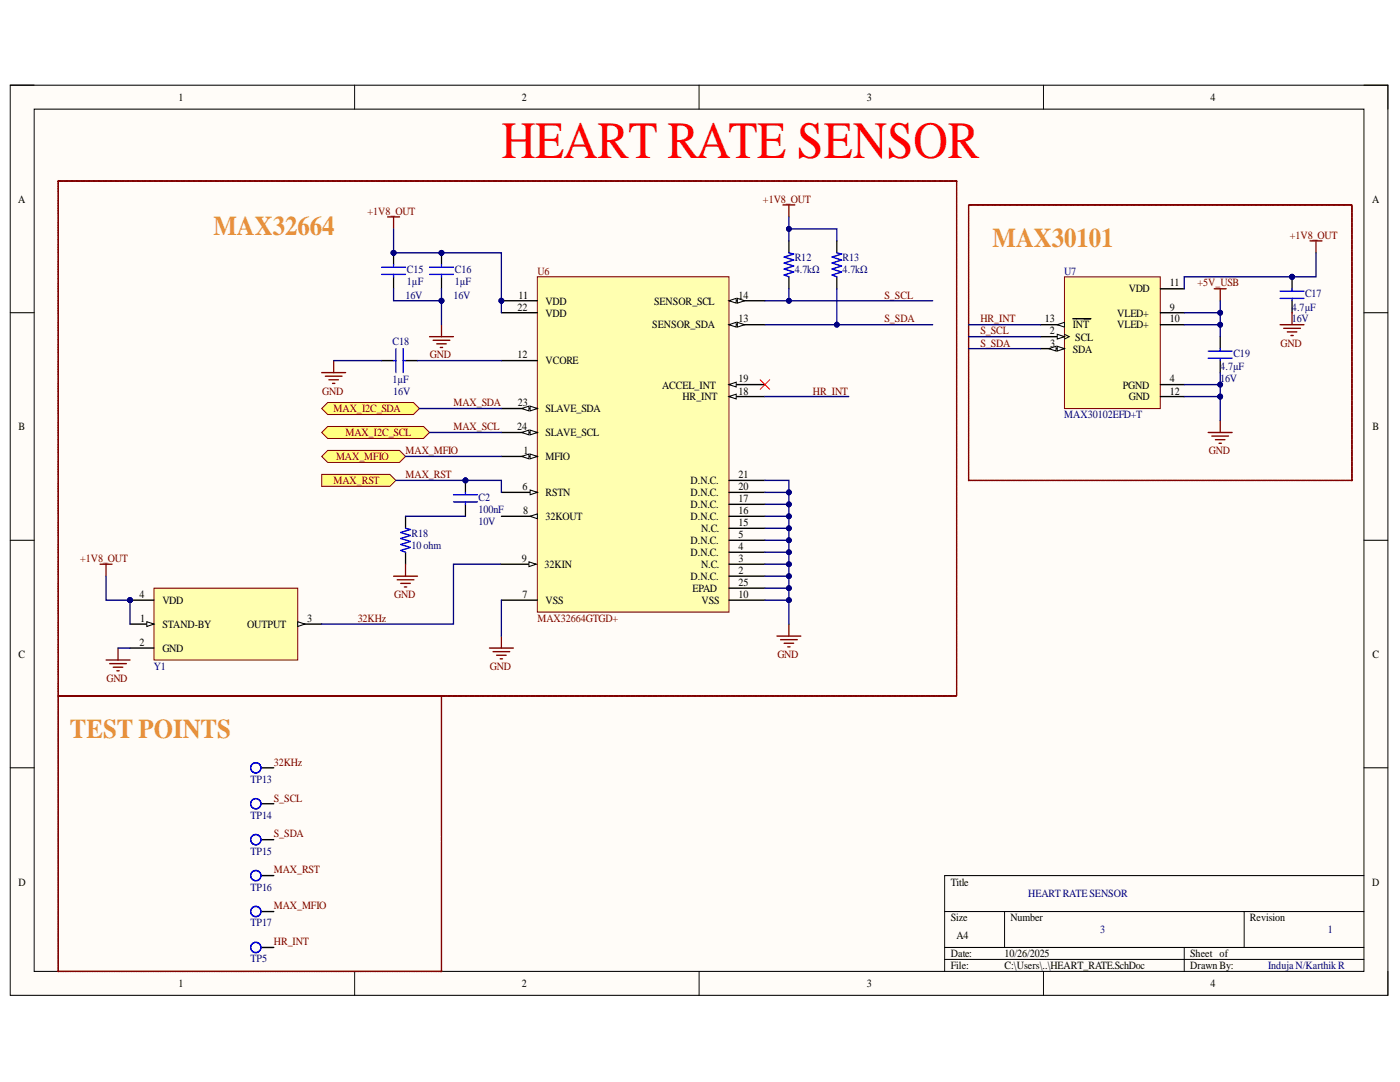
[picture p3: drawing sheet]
<svg xmlns="http://www.w3.org/2000/svg" width="279mm" height="216mm" viewBox="0 0 279 216" stroke-linecap="round" stroke-linejoin="round" font-family="sans-serif">
<defs><g id="words">
<text font-size="10.4" fill="#f00" x="100.1" y="31.5">HEART RATE SENSOR</text>
<g font-size="5.4" fill="#e69138">
<text x="42.6" y="46.9">MAX32664</text>
<text x="198.1" y="49.3">MAX30101</text>
<text x="14" y="147.3">TEST POINTS</text>
</g>
<g font-size="2.2">
<text x="35.6" y="20.1">1</text>
<text x="104.1" y="20.1">2</text>
<text x="173" y="20.1">3</text>
<text x="241.6" y="20.1">4</text>
<text x="3.6" y="40.4">A</text>
<text x="273.8" y="40.4">A</text>
<text x="103.5" y="59.6">11</text>
<text x="147.4" y="59.6">14</text>
<text x="225.3" y="58.3">VDD</text>
<text x="233.5" y="57.2">11</text>
<text x="103.3" y="62">22</text>
<text x="108.9" y="60.8">VDD</text>
<text x="108.9" y="63.2">VDD</text>
<text x="130.2" y="65.5">SENSOR_SDA</text>
<text x="130.5" y="60.8">SENSOR_SCL</text>
<text x="147.4" y="64.3">13</text>
<text x="208.5" y="64.3">13</text>
<text x="214.1" y="65.5">INT</text>
<text x="223" y="63.2">VLED+</text>
<text x="223" y="65.5">VLED+</text>
<text x="233.5" y="62">9</text>
<text x="233.5" y="64.3">10</text>
<text x="103.3" y="71.5">12</text>
<text x="209.5" y="66.7">2</text>
<text x="209.6" y="69.2">3</text>
<text x="214.1" y="70.4">SDA</text>
<text x="214.6" y="68">SCL</text>
<text x="108.9" y="72.7">VCORE</text>
<text x="132.1" y="77.5">ACCEL_INT</text>
<text x="147.4" y="76.3">19</text>
<text x="224.1" y="77.5">PGND</text>
<text x="233.5" y="76.3">4</text>
<text x="103.4" y="81.1">23</text>
<text x="108.9" y="82.3">SLAVE_SDA</text>
<text x="136.2" y="79.9">HR_INT</text>
<text x="147.4" y="78.7">18</text>
<text x="225.3" y="79.9">GND</text>
<text x="233.5" y="78.7">12</text>
<text x="3.7" y="85.8">B</text>
<text x="103.2" y="85.8">24</text>
<text x="108.9" y="87.1">SLAVE_SCL</text>
<text x="273.9" y="85.8">B</text>
<text x="104.5" y="90.6">1</text>
<text x="108.9" y="91.8">MFIO</text>
<text x="147.4" y="95.5">21</text>
<text x="104.3" y="97.8">6</text>
<text x="108.9" y="99">RSTN</text>
<text x="137.8" y="101.4">D.N.C.</text>
<text x="137.8" y="99">D.N.C.</text>
<text x="137.8" y="96.6">D.N.C.</text>
<text x="147.4" y="100.2">17</text>
<text x="147.4" y="97.8">20</text>
<text x="104.4" y="102.6">8</text>
<text x="108.9" y="103.7">32KOUT</text>
<text x="137.8" y="103.7">D.N.C.</text>
<text x="139.9" y="106.2">N.C.</text>
<text x="147.4" y="107.4">5</text>
<text x="147.4" y="105">15</text>
<text x="147.4" y="102.6">16</text>
<text x="104.1" y="112.1">9</text>
<text x="108.7" y="113.4">32KIN</text>
<text x="137.8" y="110.9">D.N.C.</text>
<text x="137.8" y="108.6">D.N.C.</text>
<text x="139.9" y="113.4">N.C.</text>
<text x="147.4" y="112.1">3</text>
<text x="147.4" y="109.7">4</text>
<text x="27.8" y="119.3">4</text>
<text x="104.3" y="119.3">7</text>
<text x="137.8" y="115.8">D.N.C.</text>
<text x="138.2" y="118.1">EPAD</text>
<text x="147.4" y="114.6">2</text>
<text x="147.4" y="119.3">10</text>
<text x="147.4" y="116.9">25</text>
<text x="28" y="124.1">1</text>
<text x="32.4" y="125.3">STAND-BY</text>
<text x="32.4" y="120.5">VDD</text>
<text x="49.3" y="125.3">OUTPUT</text>
<text x="61.3" y="124.1">3</text>
<text x="108.9" y="120.5">VSS</text>
<text x="140" y="120.5">VSS</text>
<text x="3.7" y="131.3">C</text>
<text x="27.8" y="128.9">2</text>
<text x="32.4" y="130">GND</text>
<text x="273.9" y="131.3">C</text>
<text x="3.7" y="176.7">D</text>
<text x="189.7" y="176.7">Title</text>
<text x="273.8" y="176.7">D</text>
<text x="189.7" y="183.8">Size</text>
<text x="201.7" y="183.8">Number</text>
<text x="249.5" y="183.8">Revision</text>
<text x="189.7" y="191">Date:</text>
<text x="190.9" y="187.4">A4</text>
<text x="200.5" y="191">10/26/2025</text>
<text x="237.5" y="191">Sheet of</text>
<text x="35.6" y="197">1</text>
<text x="104.1" y="197">2</text>
<text x="173" y="197">3</text>
<text x="189.7" y="193.4">File:</text>
<text x="200.5" y="193.4">C:\Users\..\HEART_RATE.SchDoc</text>
<text x="237.5" y="193.4">Drawn By:</text>
<text x="241.6" y="197">4</text>
</g>
<g font-size="2.2" fill="#800000">
<text x="152.3" y="40.4">+1V8_OUT</text>
<text x="73.3" y="42.9">+1V8_OUT</text>
<text x="257.4" y="47.6">+1V8_OUT</text>
<text x="107.3" y="54.8">U6</text>
<text x="176.5" y="59.6">S_SCL</text>
<text x="239" y="57.2">+5V_USB</text>
<text x="176.5" y="64.3">S_SDA</text>
<text x="195.7" y="64.3">HR_INT</text>
<text x="85.8" y="71.5">GND</text>
<text x="195.7" y="66.7">S_SCL</text>
<text x="195.7" y="69.2">S_SDA</text>
<text x="255.5" y="69.2">GND</text>
<text x="64.3" y="78.7">GND</text>
<text x="66.6" y="82.3">MAX_I2C_SDA</text>
<text x="90.5" y="81.1">MAX_SDA</text>
<text x="162.2" y="78.7">HR_INT</text>
<text x="68.9" y="87.1">MAX_I2C_SCL</text>
<text x="90.5" y="85.8">MAX_SCL</text>
<text x="67.1" y="91.8">MAX_MFIO</text>
<text x="81" y="90.6">MAX_MFIO</text>
<text x="81" y="95.5">MAX_RST</text>
<text x="241.2" y="90.6">GND</text>
<text x="66.6" y="96.6">MAX_RST</text>
<text x="16" y="112.1">+1V8_OUT</text>
<text x="78.7" y="119.3">GND</text>
<text x="71.4" y="124.1">32KHz</text>
<text x="107.3" y="124.1">MAX32664GTGD+</text>
<text x="155.1" y="131.3">GND</text>
<text x="21.2" y="136">GND</text>
<text x="97.8" y="133.7">GND</text>
<text x="54.6" y="152.8">32KHz</text>
<text x="54.6" y="160">S_SCL</text>
<text x="54.6" y="167.1">S_SDA</text>
<text x="54.6" y="174.3">MAX_RST</text>
<text x="54.6" y="181.4">MAX_MFIO</text>
<text x="54.6" y="188.6">HR_INT</text>
</g>
<g font-size="2.2" fill="#000080">
<text x="158.6" y="52.2">R12</text>
<text x="168.2" y="52.2">R13</text>
<text x="81" y="59.6">16V</text>
<text x="81.2" y="56.9">1µF</text>
<text x="81.2" y="54.5">C15</text>
<text x="90.5" y="59.6">16V</text>
<text x="90.8" y="56.9">1µF</text>
<text x="90.8" y="54.5">C16</text>
<text x="158.6" y="54.5">4.7kΩ</text>
<text x="168.2" y="54.5">4.7kΩ</text>
<text x="212.4" y="54.8">U7</text>
<text x="260.4" y="59.4">C17</text>
<text x="257.8" y="62">4.7µF</text>
<text x="257.8" y="64.3">16V</text>
<text x="78.3" y="68.9">C18</text>
<text x="246.2" y="71.3">C19</text>
<text x="78.3" y="76.5">1µF</text>
<text x="243.5" y="73.9">4.7µF</text>
<text x="243.5" y="76.3">16V</text>
<text x="78.5" y="78.7">16V</text>
<text x="212.4" y="83.5">MAX30102EFD+T</text>
<text x="95.5" y="99.9">C2</text>
<text x="82.1" y="107.1">R18</text>
<text x="95.5" y="104.8">10V</text>
<text x="95.5" y="102.4">100nF</text>
<text x="82.1" y="109.5">10 ohm</text>
<text x="30.7" y="133.7">Y1</text>
<text x="50" y="156.2">TP13</text>
<text x="50" y="163.4">TP14</text>
<text x="50" y="170.5">TP15</text>
<text x="50" y="177.7">TP16</text>
<text x="205.2" y="179.1">HEARTRATE SENSOR</text>
<text x="50" y="184.8">TP17</text>
<text x="219.6" y="186.3">3</text>
<text x="265" y="186.3">1</text>
<text x="50" y="192">TP5</text>
<text x="253.1" y="193.4">Induja N/Karthik R</text>
</g>
</g></defs>
<path d="M2 17h275v181.6h-275z" fill-rule="evenodd" fill="#fffcf8"/>
<path d="M2 17h275v181.6h-275z" fill="none" stroke="#000" stroke-width=".2"/>
<path d="M6.8 21.8h265.4v172h-265.4z" fill-rule="evenodd" fill="#fffcf8"/>
<g fill="none" stroke="#000" stroke-width=".2">
<path d="M2 17h4.8M70.8 17v4.8M139.5 17v4.8M208.2 17v4.8M272.2 17h4.8v4.8M6.8 21.8h265.4v172h-265.4zM2 62.4h4.8M272.2 62.4h4.8M2 107.8h4.8M272.2 107.8h4.8M2 153.2h4.8M272.2 153.2h4.8"/>
<path d="M272.2 174.7h-83.7v19.1M70.8 193.8v4.8M139.5 193.8v4.8M188.5 181.9h83.7M188.5 189.1h83.7M188.5 191.4h83.7M200.5 181.9v7.2M208.2 193.8v4.8M236.3 189.1v4.7M248.3 181.9v7.2M277 193.8v4.8"/>
</g>
<circle cx="100.1" cy="60" r=".48" fill="#000080"/>
<circle cx="100.1" cy="60" r=".48" fill="none" stroke="#000080" stroke-width=".2"/>
<path d="M107.2 55.2h38.3v66.9h-38.3z" fill-rule="evenodd" fill="#ffffb0"/>
<path d="M107.2 55.2h38.3v66.9h-38.3z" fill="none" stroke="#800000" stroke-width=".2"/>
<path d="M100.1 91.1h7.1" fill="none" stroke="#000" stroke-width=".27"/>
<path d="M105.8 90.6l1.4 .5-1.4 .5z" fill="#f8fcff"/>
<path d="M105.8 90.6l1.4 .5-1.4 .5z" fill="none" stroke="#000" stroke-width=".2"/>
<path d="M104.1 91.1l1.5-.5v1z" fill="#f8fcff"/>
<path d="M104.1 91.1l1.5-.5v1z" fill="none" stroke="#000" stroke-width=".2"/>
<path d="M100.1 98.2h7.1M145.5 115h7.2M145.5 112.6h7.2M145.5 110.2h7.2M145.5 107.8h7.2" fill="none" stroke="#000" stroke-width=".27"/>
<path d="M105.8 97.8l1.4 .4-1.4 .5z" fill="#f8fcff"/>
<path d="M105.8 97.8l1.4 .4-1.4 .5z" fill="none" stroke="#000" stroke-width=".2"/>
<path d="M100.1 119.8h7.1M100.1 103h7.1" fill="none" stroke="#000" stroke-width=".27"/>
<path d="M105.8 103l1.4-.5v1z" fill="#f8fcff"/>
<path d="M105.8 103l1.4-.5v1z" fill="none" stroke="#000" stroke-width=".2"/>
<path d="M99.8 112.6h7.2" fill="none" stroke="#000" stroke-width=".27"/>
<path d="M105.6 112.1l1.4 .5-1.4 .5z" fill="#f8fcff"/>
<path d="M105.6 112.1l1.4 .5-1.4 .5z" fill="none" stroke="#000" stroke-width=".2"/>
<path d="M100.1 60h7.1M145.5 119.8h7.2" fill="none" stroke="#000" stroke-width=".27"/>
<circle cx="100.1" cy="60" r=".48" fill="#000080"/>
<circle cx="100.1" cy="60" r=".48" fill="none" stroke="#000080" stroke-width=".2"/>
<path d="M100.1 72h7.1M145.5 64.8h7.2" fill="none" stroke="#000" stroke-width=".27"/>
<path d="M145.5 64.8l1.4-.5v1z" fill="#f8fcff"/>
<path d="M145.5 64.8l1.4-.5v1z" fill="none" stroke="#000" stroke-width=".2"/>
<path d="M147.2 64.3l1.4 .5-1.4 .5z" fill="#f8fcff"/>
<path d="M147.2 64.3l1.4 .5-1.4 .5z" fill="none" stroke="#000" stroke-width=".2"/>
<path d="M145.5 60h7.2" fill="none" stroke="#000" stroke-width=".27"/>
<path d="M145.5 60l1.4-.5v1z" fill="#f8fcff"/>
<path d="M145.5 60l1.4-.5v1z" fill="none" stroke="#000" stroke-width=".2"/>
<path d="M147.2 59.5l1.4 .5-1.4 .5z" fill="#f8fcff"/>
<path d="M147.2 59.5l1.4 .5-1.4 .5z" fill="none" stroke="#000" stroke-width=".2"/>
<path d="M145.5 79.1h7.2M145.5 105.4h7.2M145.5 103h7.2M145.5 100.6h7.2" fill="none" stroke="#000" stroke-width=".27"/>
<path d="M145.5 79.1l1.4-.4v.9z" fill="#f8fcff"/>
<path d="M145.5 79.1l1.4-.4v.9z" fill="none" stroke="#000" stroke-width=".2"/>
<path d="M145.5 76.7h7.2" fill="none" stroke="#000" stroke-width=".27"/>
<path d="M145.5 76.7l1.4-.4v.9z" fill="#f8fcff"/>
<path d="M145.5 76.7l1.4-.4v.9z" fill="none" stroke="#000" stroke-width=".2"/>
<path d="M100.1 62.4h7.1M100.1 81.5h7.1M145.5 98.2h7.2M145.5 95.9h7.2" fill="none" stroke="#000" stroke-width=".27"/>
<path d="M105.8 81l1.4 .5-1.4 .5z" fill="#f8fcff"/>
<path d="M105.8 81l1.4 .5-1.4 .5z" fill="none" stroke="#000" stroke-width=".2"/>
<path d="M104.1 81.5l1.5-.5v1z" fill="#f8fcff"/>
<path d="M104.1 81.5l1.5-.5v1z" fill="none" stroke="#000" stroke-width=".2"/>
<path d="M100.1 86.3h7.1" fill="none" stroke="#000" stroke-width=".27"/>
<path d="M105.8 85.8l1.4 .5-1.4 .5z" fill="#f8fcff"/>
<path d="M105.8 85.8l1.4 .5-1.4 .5z" fill="none" stroke="#000" stroke-width=".2"/>
<path d="M104.1 86.3l1.5-.5v1z" fill="#f8fcff"/>
<path d="M104.1 86.3l1.5-.5v1z" fill="none" stroke="#000" stroke-width=".2"/>
<path d="M145.5 117.4h7.2" fill="none" stroke="#000" stroke-width=".27"/>
<circle cx="88.1" cy="50.5" r=".48" fill="#000080"/>
<circle cx="88.1" cy="50.5" r=".48" fill="none" stroke="#000080" stroke-width=".2"/>
<path d="M88.1 50.5v2.3" fill="none" stroke="#000" stroke-width=".27"/>
<circle cx="88.1" cy="50.5" r=".48" fill="#000080"/>
<circle cx="88.1" cy="50.5" r=".48" fill="none" stroke="#000080" stroke-width=".2"/>
<path d="M88.1 55.2v2.4" fill="none" stroke="#000" stroke-width=".27"/>
<path d="M85.7 54.8h4.8M85.7 53.3h4.8M88.1 52.8v.5M88.1 54.8v.4" fill="none" stroke="#00f" stroke-width=".27"/>
<circle cx="78.5" cy="50.5" r=".48" fill="#000080"/>
<circle cx="78.5" cy="50.5" r=".48" fill="none" stroke="#000080" stroke-width=".2"/>
<path d="M78.5 50.5v2.3" fill="none" stroke="#000" stroke-width=".27"/>
<circle cx="78.5" cy="50.5" r=".48" fill="#000080"/>
<circle cx="78.5" cy="50.5" r=".48" fill="none" stroke="#000080" stroke-width=".2"/>
<path d="M78.5 55.2v2.4M76.2 72h2.3M80.9 72h2.4" fill="none" stroke="#000" stroke-width=".27"/>
<path d="M76.2 54.8h4.7M76.2 53.3h4.7M78.5 52.8v.5M78.5 54.8v.4M78.5 72h.5M79 69.6v4.8M80.5 72h.4M80.5 69.6v4.8" fill="none" stroke="#00f" stroke-width=".27"/>
<path d="M77.4 43.3h2.3M78.5 43.3v2.4M64.2 74.4h4.8M64.9 75.1h3.4M65.6 75.8h1.9M66.4 76.5h.4M66.6 72v2.4M85.7 67.2h4.8M86.4 67.9h3.4M87.2 68.6h1.9M87.9 69.3h.4M88.1 64.8v2.4" fill="none" stroke="#800000" stroke-width=".27"/>
<circle cx="25.9" cy="119.8" r=".48" fill="#000080"/>
<circle cx="25.9" cy="119.8" r=".48" fill="none" stroke="#000080" stroke-width=".2"/>
<path d="M30.7 117.4h28.7v14.3h-28.7z" fill-rule="evenodd" fill="#ffffb0"/>
<path d="M30.7 117.4h28.7v14.3h-28.7z" fill="none" stroke="#800000" stroke-width=".2"/>
<path d="M25.9 124.5h4.8" fill="none" stroke="#000" stroke-width=".27"/>
<path d="M29.3 124.1l1.4 .4-1.4 .5z" fill="#f8fcff"/>
<path d="M29.3 124.1l1.4 .4-1.4 .5z" fill="none" stroke="#000" stroke-width=".2"/>
<path d="M25.9 119.8h4.8" fill="none" stroke="#000" stroke-width=".27"/>
<circle cx="25.9" cy="119.8" r=".48" fill="#000080"/>
<circle cx="25.9" cy="119.8" r=".48" fill="none" stroke="#000080" stroke-width=".2"/>
<path d="M59.4 124.5h4.8" fill="none" stroke="#000" stroke-width=".27"/>
<path d="M59.4 124.1l1.5 .4-1.5 .5z" fill="#f8fcff"/>
<path d="M59.4 124.1l1.5 .4-1.5 .5z" fill="none" stroke="#000" stroke-width=".2"/>
<path d="M157.4 48.1v2.4M157.4 55.2v2.4M167 48.1v2.4M167 55.2v2.4M25.9 129.3h4.8" fill="none" stroke="#000" stroke-width=".27"/>
<g fill="none" stroke="#800000" stroke-width=".27">
<path d="M156.2 40.9h2.4M157.4 40.9v2.4M20 112.6h2.4M21.2 112.6v2.4M97.7 129.3h4.8M98.4 130h3.3M99.1 130.7h1.9M99.8 131.5h.5M100.1 126.9v2.4M155.1 126.9h4.7M155.8 127.6h3.3M156.5 128.4h1.9"/>
<path d="M157.2 129.1h.5M157.4 124.5v2.4"/>
</g>
<path d="M157.4 50.5l1 .2-1.9 .6 1.9 .6-1.9 .6 1.9 .6-1.9 .6 1.9 .6-1.9 .6 .9 .3M167 50.5l1 .2-2 .6 2 .6-2 .6 2 .6-2 .6 2 .6-2 .6 1 .3" fill="none" stroke="#00f" stroke-width=".27"/>
<circle cx="257.9" cy="55.2" r=".48" fill="#000080"/>
<circle cx="257.9" cy="55.2" r=".48" fill="none" stroke="#000080" stroke-width=".2"/>
<path d="M257.9 55.2v2.4" fill="none" stroke="#000" stroke-width=".27"/>
<circle cx="257.9" cy="55.2" r=".48" fill="#000080"/>
<circle cx="257.9" cy="55.2" r=".48" fill="none" stroke="#000080" stroke-width=".2"/>
<path d="M243.5 67.2v2.4M243.5 72v2.4M257.9 60v2.4" fill="none" stroke="#000" stroke-width=".27"/>
<path d="M255.5 59.5h4.7M255.5 58.1h4.7M257.9 57.6v.5M257.9 59.5v.5M241.1 71.5h4.8M241.1 70.1h4.8M243.5 69.6v.5M243.5 71.5v.5" fill="none" stroke="#00f" stroke-width=".27"/>
<g fill="none" stroke="#800000" stroke-width=".27">
<path d="M242.3 57.6h2.4M243.5 57.6v2.4M261.4 48.1h2.4M262.6 48.1v2.4M255.5 64.8h4.7M256.2 65.5h3.3M256.9 66.2h1.9M257.6 66.9h.5M257.9 62.4v2.4M241.1 86.3h4.8M241.8 87h3.4M242.6 87.7h1.9"/>
<path d="M243.3 88.5h.5M243.5 83.9v2.4"/>
</g>
<g fill="#800000" stroke="#800000" stroke-width=".2">
<path d="M11.6 138.8v.1zM11.6 138.4v.3zM11.6 138.1v.2zM11.6 137.7v.3zM11.6 137.4v.2zM11.6 137.1v.2zM11.6 136.7v.3zM11.6 136.4v.2zM11.6 136.1v.2zM11.6 135.7v.3zM11.6 135.4v.2zM11.6 135v.3zM11.6 134.7v.2zM11.6 134.4v.2zM11.6 134v.3zM11.6 133.7v.2zM11.6 133.3v.3zM11.6 133v.3zM11.6 132.7v.2zM11.6 132.3v.3zM11.6 132v.2zM11.6 131.7v.2zM11.6 131.3v.3zM11.6 131v.2zM11.6 130.6v.3zM11.6 130.3v.2zM11.6 130v.2zM11.6 129.6v.3zM11.6 129.3v.2zM11.6 129v.2zM11.6 128.6v.3zM11.6 128.3v.2zM11.6 127.9v.3zM11.6 127.6v.2zM11.6 127.3v.2zM11.6 126.9v.3zM11.6 126.6v.2zM11.6 126.2v.3zM11.6 125.9v.3zM11.6 125.6v.2zM11.6 125.2v.3zM11.6 124.9v.2zM11.6 124.6v.2zM11.6 124.2v.3zM11.6 123.9v.2zM11.6 123.5v.3zM11.6 123.2v.2zM11.6 122.9v.2zM11.6 122.5v.3zM11.6 122.2v.2zM11.6 121.8v.3zM11.6 121.5v.3zM11.6 121.2v.2zM11.6 120.8v.3zM11.6 120.5v.2zM11.6 120.2v.2zM11.6 119.8v.3zM11.6 119.5v.2zM11.6 119.1v.3zM11.6 118.8v.2zM11.6 118.5v.2zM11.6 118.1v.3zM11.6 117.8v.2zM11.6 117.5v.2zM11.6 117.1v.3zM11.6 116.8v.2zM11.6 116.4v.3zM11.6 116.1v.2zM11.6 115.8v.2zM11.6 115.4v.3zM11.6 115.1v.2zM11.6 114.7v.3zM11.6 114.4v.2zM11.6 114.1v.2zM11.6 113.7v.3zM11.6 113.4v.2zM11.6 113v.3zM11.6 112.7v.3zM11.6 112.4v.2zM11.6 112v.3zM11.6 111.7v.2zM11.6 111.4v.2zM11.6 111v.3zM11.6 110.7v.2zM11.6 110.3v.3zM11.6 110v.2zM11.6 109.7v.2zM11.6 109.3v.3zM11.6 109v.2zM11.6 108.7v.2zM11.6 108.3v.3zM11.6 108v.2zM11.6 107.6v.3zM11.6 107.3v.2zM11.6 107v.2zM11.6 106.6v.3zM11.6 106.3v.2zM11.6 105.9v.3zM11.6 105.6v.2zM11.6 105.3v.2zM11.6 104.9v.3zM11.6 104.6v.2zM11.6 104.3v.2zM11.6 103.9v.3zM11.6 103.6v.2zM11.6 103.2v.3zM11.6 102.9v.2zM11.6 102.6v.2zM11.6 102.2v.3zM11.6 101.9v.2zM11.6 101.6v.2zM11.6 101.2v.3zM11.6 100.9v.2zM11.6 100.5v.3zM11.6 100.2v.2zM11.6 99.9v.2zM11.6 99.5v.3zM11.6 99.2v.2zM11.6 98.8v.3zM11.6 98.5v.2zM11.6 98.2v.2zM11.6 97.8v.3zM11.6 97.5v.2zM11.6 97.2v.2zM11.6 96.8v.3zM11.6 96.5v.2zM11.6 96.1v.3zM11.6 95.8v.2zM11.6 95.5v.2zM11.6 95.1v.3zM11.6 94.8v.2zM11.6 94.4v.3zM11.6 94.1v.3zM11.6 93.8v.2zM11.6 93.4v.3zM11.6 93.1v.2zM11.6 92.8v.2zM11.6 92.4v.3zM11.6 92.1v.2zM11.6 91.7v.3zM11.6 91.4v.2zM11.6 91.1v.2zM11.6 90.7v.3zM11.6 90.4v.2zM11.6 90.1v.2zM11.6 89.7v.3zM11.6 89.4v.2zM11.6 89v.3zM11.6 88.7v.2zM11.6 88.4v.2zM11.6 88v.3zM11.6 87.7v.2zM11.6 87.3v.3zM11.6 87v.2zM11.6 86.7v.2zM11.6 86.3v.3zM11.6 86v.2zM11.6 85.7v.2zM11.6 85.3v.3zM11.6 85v.2zM11.6 84.6v.3zM11.6 84.3v.2zM11.6 84v.2zM11.6 83.6v.3zM11.6 83.3v.2zM11.6 83v.2zM11.6 82.6v.3zM11.6 82.3v.2zM11.6 81.9v.3zM11.6 81.6v.2zM11.6 81.3v.2zM11.6 80.9v.3zM11.6 80.6v.2zM11.6 80.2v.3zM11.6 79.9v.2zM11.6 79.6v.2zM11.6 79.2v.3zM11.6 78.9v.2zM11.6 78.6v.2zM11.6 78.2v.3zM11.6 77.9v.2zM11.6 77.5v.3zM11.6 77.2v.2zM11.6 76.9v.2zM11.6 76.5v.3zM11.6 76.2v.2zM11.6 75.8v.3zM11.6 75.5v.3zM11.6 75.2v.2zM11.6 74.8v.3zM11.6 74.5v.2zM11.6 74.2v.2zM11.6 73.8v.3zM11.6 73.5v.2zM11.6 73.1v.3zM11.6 72.8v.2zM11.6 72.5v.2zM11.6 72.1v.3zM11.6 71.8v.2zM11.6 71.5v.2zM11.6 71.1v.3zM11.6 70.8v.2zM11.6 70.4v.3zM11.6 70.1v.2zM11.6 69.8v.2zM11.6 69.4v.3zM11.6 69.1v.2zM11.6 68.7v.3zM11.6 68.4v.2zM11.6 68.1v.2zM11.6 67.7v.3zM11.6 67.4v.2zM11.6 67.1v.2zM11.6 66.7v.3zM11.6 66.4v.2zM11.6 66v.3zM11.6 65.7v.2zM11.6 65.4v.2zM11.6 65v.3zM11.6 64.7v.2zM11.6 64.4v.2zM11.6 64v.3zM11.6 63.7v.2zM11.6 63.3v.3zM11.6 63v.2zM11.6 62.7v.2zM11.6 62.3v.3zM11.6 62v.2zM11.6 61.6v.3zM11.6 61.3v.2zM11.6 61v.2zM11.6 60.6v.3zM11.6 60.3v.2zM11.6 60v.2zM11.6 59.6v.3zM11.6 59.3v.2zM11.6 58.9v.3zM11.6 58.6v.2zM11.6 58.3v.2zM11.6 57.9v.3zM11.6 57.6v.2zM11.6 57.2v.3zM11.6 56.9v.3zM11.6 56.6v.2zM11.6 56.2v.3zM11.6 55.9v.2zM11.6 55.6v.2zM11.6 55.2v.3zM11.6 54.9v.2zM11.6 54.5v.3zM11.6 54.2v.3zM11.6 53.9v.2zM11.6 53.5v.3zM11.6 53.2v.2zM11.6 52.9v.2zM11.6 52.5v.3zM11.6 52.2v.2zM11.6 51.8v.3zM11.6 51.5v.3zM11.6 51.2v.2zM11.6 50.8v.3zM11.6 50.5v.2zM11.6 50.2v.2zM11.6 49.8v.3zM11.6 49.5v.2zM11.6 49.1v.3zM11.6 48.8v.2zM11.6 48.5v.2zM11.6 48.1v.3zM11.6 47.8v.2zM11.6 47.4v.3zM11.6 47.1v.3zM11.6 46.8v.2zM11.6 46.4v.3zM11.6 46.1v.2zM11.6 45.8v.2zM11.6 45.4v.3zM11.6 45.1v.2zM11.6 44.7v.3zM11.6 44.4v.2zM11.6 44.1v.2zM11.6 43.7v.3zM11.6 43.4v.2zM11.6 43.1v.2zM11.6 42.7v.3zM11.6 42.4v.2zM11.6 42v.3zM11.6 41.7v.2zM11.6 41.4v.2zM11.6 41v.3zM11.6 40.7v.2zM11.6 40.3v.3zM11.6 40v.3zM11.6 39.7v.2zM11.6 39.3v.3zM11.6 39v.2zM11.6 38.7v.2zM11.6 38.3v.3zM11.6 38v.2zM11.6 37.6v.3zM11.6 37.3v.2zM11.6 37v.2zM11.6 36.6v.3zM11.6 36.3v.2zM11.6 36.1h.2l-.2 .1zM11.9 36.1h.2zM12.2 36.1h.3zM12.6 36.1h.2zM12.9 36.1h.2zM13.2 36.1h.3zM13.6 36.1h.2zM13.9 36.1h.3zM14.3 36.1h.2zM14.6 36.1h.2zM14.9 36.1h.3zM15.3 36.1h.2zM15.6 36.1h.2zM15.9 36.1h.3zM16.3 36.1h.2zM16.6 36.1h.3zM17 36.1h.2zM17.3 36.1h.2zM17.6 36.1h.3zM18 36.1h.2zM18.3 36.1h.3zM18.7 36.1h.2zM19 36.1h.2zM19.3 36.1h.3zM19.7 36.1h.2zM20 36.1h.2zM20.3 36.1h.3zM20.7 36.1h.2zM21 36.1h.3zM21.4 36.1h.2zM21.7 36.1h.2zM22 36.1h.3zM22.4 36.1h.2zM22.7 36.1h.3zM23 36.1h.3zM23.4 36.1h.2zM23.7 36.1h.3zM24.1 36.1h.2zM24.4 36.1h.2zM24.7 36.1h.3zM25.1 36.1h.2zM25.4 36.1h.3zM25.8 36.1h.2zM26.1 36.1h.2zM26.4 36.1h.3zM26.8 36.1h.2zM27.1 36.1h.3zM27.4 36.1h.3zM27.8 36.1h.2zM28.1 36.1h.3zM28.5 36.1h.2zM28.8 36.1h.2zM29.1 36.1h.3zM29.5 36.1h.2zM29.8 36.1h.3zM30.2 36.1h.2zM30.5 36.1h.2zM30.8 36.1h.3zM31.2 36.1h.2zM31.5 36.1h.3zM31.8 36.1h.3zM32.2 36.1h.2zM32.5 36.1h.3zM32.9 36.1h.2zM33.2 36.1h.2zM33.5 36.1h.3zM33.9 36.1h.2zM34.2 36.1h.3zM34.6 36.1h.2zM34.9 36.1h.2zM35.2 36.1h.3zM35.6 36.1h.2zM35.9 36.1h.3zM36.2 36.1h.3zM36.6 36.1h.2zM36.9 36.1h.3zM37.3 36.1h.2zM37.6 36.1h.2zM37.9 36.1h.3zM38.3 36.1h.2zM38.6 36.1h.3zM39 36.1h.2zM39.3 36.1h.2zM39.6 36.1h.3zM40 36.1h.2zM40.3 36.1h.2zM40.6 36.1h.3zM41 36.1h.2zM41.3 36.1h.3zM41.7 36.1h.2zM42 36.1h.2zM42.3 36.1h.3zM42.7 36.1h.2zM43 36.1h.3zM43.4 36.1h.2zM43.7 36.1h.2zM44 36.1h.3zM44.4 36.1h.2zM44.7 36.1h.2zM45 36.1h.3zM45.4 36.1h.2zM45.7 36.1h.3zM46.1 36.1h.2zM46.4 36.1h.2zM46.7 36.1h.3zM47.1 36.1h.2zM47.4 36.1h.3zM47.7 36.1h.3zM48.1 36.1h.2zM48.4 36.1h.3zM48.8 36.1h.2zM49.1 36.1h.2zM49.4 36.1h.3zM49.8 36.1h.2zM50.1 36.1h.3zM50.5 36.1h.2zM50.8 36.1h.2zM51.1 36.1h.3zM51.5 36.1h.2zM51.8 36.1h.3zM52.1 36.1h.3zM52.5 36.1h.2zM52.8 36.1h.3zM53.2 36.1h.2zM53.5 36.1h.2zM53.8 36.1h.3zM54.2 36.1h.2zM54.5 36.1h.3zM54.9 36.1h.2zM55.2 36.1h.2zM55.5 36.1h.3zM55.9 36.1h.2zM56.2 36.1h.3zM56.5 36.1h.3zM56.9 36.1h.2zM57.2 36.1h.3zM57.6 36.1h.2zM57.9 36.1h.2zM58.2 36.1h.3zM58.6 36.1h.2zM58.9 36.1h.3zM59.3 36.1h.2zM59.6 36.1h.2zM59.9 36.1h.3zM60.3 36.1h.2zM60.6 36.1h.3zM60.9 36.1h.3zM61.3 36.1h.2zM61.6 36.1h.3zM62 36.1h.2zM62.3 36.1h.2zM62.6 36.1h.3zM63 36.1h.2zM63.3 36.1h.3zM63.7 36.1h.2zM64 36.1h.2zM64.3 36.1h.3zM64.7 36.1h.2zM65 36.1h.2zM65.3 36.1h.3zM65.7 36.1h.2zM66 36.1h.3zM66.4 36.1h.2zM66.7 36.1h.2zM67 36.1h.3zM67.4 36.1h.2zM67.7 36.1h.3zM68 36.1h.3zM68.4 36.1h.2zM68.7 36.1h.3zM69.1 36.1h.2zM69.4 36.1h.2zM69.7 36.1h.3zM70.1 36.1h.2zM70.4 36.1h.3zM70.8 36.1h.2zM71.1 36.1h.2zM71.4 36.1h.3zM71.8 36.1h.2zM72.1 36.1h.3zM72.4 36.1h.3zM72.8 36.1h.2zM73.1 36.1h.3zM73.5 36.1h.2zM73.8 36.1h.2zM74.1 36.1h.3zM74.5 36.1h.2zM74.8 36.1h.3zM75.2 36.1h.2zM75.5 36.1h.2zM75.8 36.1h.3zM76.2 36.1h.2zM76.5 36.1h.3zM76.8 36.1h.3zM77.2 36.1h.2zM77.5 36.1h.3zM77.9 36.1h.2zM78.2 36.1h.2zM78.5 36.1h.3zM78.9 36.1h.2zM79.2 36.1h.3zM79.6 36.1h.2zM79.9 36.1h.2zM80.2 36.1h.3zM80.6 36.1h.2zM80.9 36.1h.3zM81.2 36.1h.3zM81.6 36.1h.2zM81.9 36.1h.3zM82.3 36.1h.2zM82.6 36.1h.2zM82.9 36.1h.3zM83.3 36.1h.2zM83.6 36.1h.3zM84 36.1h.2zM84.3 36.1h.2zM84.6 36.1h.3zM85 36.1h.2zM85.3 36.1h.3zM85.6 36.1h.3zM86 36.1h.2zM86.3 36.1h.3zM86.7 36.1h.2zM87 36.1h.2zM87.3 36.1h.3zM87.7 36.1h.2zM88 36.1h.3zM88.4 36.1h.2zM88.7 36.1h.2zM89 36.1h.3zM89.4 36.1h.2zM89.7 36.1h.2zM90 36.1h.3zM90.4 36.1h.2zM90.7 36.1h.3zM91.1 36.1h.2zM91.4 36.1h.2zM91.7 36.1h.3zM92.1 36.1h.2zM92.4 36.1h.3zM92.7 36.1h.3zM93.1 36.1h.2zM93.4 36.1h.3zM93.8 36.1h.2zM94.1 36.1h.2zM94.4 36.1h.3zM94.8 36.1h.2zM95.1 36.1h.3zM95.5 36.1h.2zM95.8 36.1h.2zM96.1 36.1h.3zM96.5 36.1h.2zM96.8 36.1h.3zM97.1 36.1h.3zM97.5 36.1h.2zM97.8 36.1h.3zM98.2 36.1h.2zM98.5 36.1h.2zM98.8 36.1h.3zM99.2 36.1h.2zM99.5 36.1h.3zM99.9 36.1h.2zM100.2 36.1h.2zM100.5 36.1h.3zM100.9 36.1h.2zM101.2 36.1h.3zM101.5 36.1h.3zM101.9 36.1h.2zM102.2 36.1h.3zM102.6 36.1h.2zM102.9 36.1h.2zM103.2 36.1h.3zM103.6 36.1h.2zM103.9 36.1h.3zM104.3 36.1h.2zM104.6 36.1h.2zM104.9 36.1h.3zM105.3 36.1h.2zM105.6 36.1h.3zM105.9 36.1h.3zM106.3 36.1h.2zM106.6 36.1h.3zM107 36.1h.2zM107.3 36.1h.2zM107.6 36.1h.3zM108 36.1h.2zM108.3 36.1h.3zM108.7 36.1h.2zM109 36.1h.2zM109.3 36.1h.3zM109.7 36.1h.2zM110 36.1h.3zM110.3 36.1h.3zM110.7 36.1h.2zM111 36.1h.3zM111.4 36.1h.2zM111.7 36.1h.2zM112 36.1h.3zM112.4 36.1h.2zM112.7 36.1h.3zM113.1 36.1h.2zM113.4 36.1h.2zM113.7 36.1h.3zM114.1 36.1h.2zM114.4 36.1h.2zM114.7 36.1h.3zM115.1 36.1h.2zM115.4 36.1h.3zM115.8 36.1h.2zM116.1 36.1h.2zM116.4 36.1h.3zM116.8 36.1h.2zM117.1 36.1h.3zM117.4 36.1h.3zM117.8 36.1h.2zM118.1 36.1h.3zM118.5 36.1h.2zM118.8 36.1h.2zM119.1 36.1h.3zM119.5 36.1h.2zM119.8 36.1h.3zM120.2 36.1h.2zM120.5 36.1h.2zM120.8 36.1h.3zM121.2 36.1h.2zM121.5 36.1h.3zM121.8 36.1h.3zM122.2 36.1h.2zM122.5 36.1h.3zM122.9 36.1h.2zM123.2 36.1h.2zM123.5 36.1h.3zM123.9 36.1h.2zM124.2 36.1h.3zM124.6 36.1h.2zM124.9 36.1h.2zM125.2 36.1h.3zM125.6 36.1h.2zM125.9 36.1h.3zM126.2 36.1h.3zM126.6 36.1h.2zM126.9 36.1h.3zM127.3 36.1h.2zM127.6 36.1h.2zM127.9 36.1h.3zM128.3 36.1h.2zM128.6 36.1h.3zM129 36.1h.2zM129.3 36.1h.2zM129.6 36.1h.3zM130 36.1h.2zM130.3 36.1h.3zM130.6 36.1h.3zM131 36.1h.2zM131.3 36.1h.3zM131.7 36.1h.2zM132 36.1h.2zM132.3 36.1h.3zM132.7 36.1h.2zM133 36.1h.3zM133.4 36.1h.2zM133.7 36.1h.2zM134 36.1h.3zM134.4 36.1h.2zM134.7 36.1h.3zM135 36.1h.3zM135.4 36.1h.2zM135.7 36.1h.3zM136.1 36.1h.2zM136.4 36.1h.2zM136.7 36.1h.3zM137.1 36.1h.2zM137.4 36.1h.3zM137.8 36.1h.2zM138.1 36.1h.2zM138.4 36.1h.3zM138.8 36.1h.2zM139.1 36.1h.2zM139.4 36.1h.3zM139.8 36.1h.2zM140.1 36.1h.3zM140.5 36.1h.2zM140.8 36.1h.2zM141.1 36.1h.3zM141.5 36.1h.2zM141.8 36.1h.3zM142.2 36.1h.2zM142.5 36.1h.2zM142.8 36.1h.3zM143.2 36.1h.2zM143.5 36.1h.2zM143.8 36.1h.3zM144.2 36.1h.2zM144.5 36.1h.3zM144.9 36.1h.2zM145.2 36.1h.2zM145.5 36.1h.3zM145.9 36.1h.2zM146.2 36.1h.3zM146.6 36.1h.2zM146.9 36.1h.2zM147.2 36.1h.3zM147.6 36.1h.2zM147.9 36.1h.2zM148.2 36.1h.3zM148.6 36.1h.2zM148.9 36.1h.3zM149.3 36.1h.2zM149.6 36.1h.2zM149.9 36.1h.3zM150.3 36.1h.2zM150.6 36.1h.3zM151 36.1h.2zM151.3 36.1h.2zM151.6 36.1h.3zM152 36.1h.2zM152.3 36.1h.2zM152.6 36.1h.3zM153 36.1h.2zM153.3 36.1h.3zM153.7 36.1h.2zM154 36.1h.2zM154.3 36.1h.3zM154.7 36.1h.2zM155 36.1h.3zM155.3 36.1h.3zM155.7 36.1h.2zM156 36.1h.3zM156.4 36.1h.2zM156.7 36.1h.2zM157 36.1h.3zM157.4 36.1h.2zM157.7 36.1h.3zM158.1 36.1h.2zM158.4 36.1h.2zM158.7 36.1h.3zM159.1 36.1h.2zM159.4 36.1h.2zM159.7 36.1h.3zM160.1 36.1h.2zM160.4 36.1h.3zM160.8 36.1h.2zM161.1 36.1h.2zM161.4 36.1h.3zM161.8 36.1h.2zM162.1 36.1h.3zM162.5 36.1h.2zM162.8 36.1h.2zM163.1 36.1h.3zM163.5 36.1h.2zM163.8 36.1h.2zM164.1 36.1h.3zM164.5 36.1h.2zM164.8 36.1h.3zM165.2 36.1h.2zM165.5 36.1h.2zM165.8 36.1h.3zM166.2 36.1h.2zM166.5 36.1h.3zM166.9 36.1h.2zM167.2 36.1h.2zM167.5 36.1h.3zM167.9 36.1h.2zM168.2 36.1h.2zM168.5 36.1h.3zM168.9 36.1h.2zM169.2 36.1h.3zM169.6 36.1h.2zM169.9 36.1h.2zM170.2 36.1h.3zM170.6 36.1h.2zM170.9 36.1h.3zM171.3 36.1h.2zM171.6 36.1h.2zM171.9 36.1h.3zM172.3 36.1h.2zM172.6 36.1h.2zM172.9 36.1h.3zM173.3 36.1h.2zM173.6 36.1h.3zM174 36.1h.2zM174.3 36.1h.2zM174.6 36.1h.3zM175 36.1h.2zM175.3 36.1h.3zM175.7 36.1h.2zM176 36.1h.2zM176.3 36.1h.3zM176.7 36.1h.2zM177 36.1h.2zM177.3 36.1h.3zM177.7 36.1h.2zM178 36.1h.3zM178.4 36.1h.2zM178.7 36.1h.2zM179 36.1h.3zM179.4 36.1h.2zM179.7 36.1h.3zM180 36.1h.3zM180.4 36.1h.2zM180.7 36.1h.3zM181.1 36.1h.2zM181.4 36.1h.2zM181.7 36.1h.3zM182.1 36.1h.2zM182.4 36.1h.3zM182.8 36.1h.2zM183.1 36.1h.2zM183.4 36.1h.3zM183.8 36.1h.2zM184.1 36.1h.2zM184.4 36.1h.3zM184.8 36.1h.2zM185.1 36.1h.3zM185.5 36.1h.2zM185.8 36.1h.2zM186.1 36.1h.3zM186.5 36.1h.2zM186.8 36.1h.3zM187.2 36.1h.2zM187.5 36.1h.2zM187.8 36.1h.3zM188.2 36.1h.2zM188.5 36.1h.2zM188.8 36.1h.3zM189.2 36.1h.2zM189.5 36.1h.3zM189.9 36.1h.2zM190.2 36.1h.2zM190.5 36.1h.3zM190.9 36.1v.2zM190.9 36.4v.3zM190.9 36.8v.2zM190.9 37.1v.2zM190.9 37.4v.3zM190.9 37.8v.2zM190.9 38.1v.2zM190.9 38.4v.3zM190.9 38.8v.2zM190.9 39.1v.3zM190.9 39.5v.2zM190.9 39.8v.2zM190.9 40.1v.3zM190.9 40.5v.2zM190.9 40.8v.3zM190.9 41.1v.3zM190.9 41.5v.2zM190.9 41.8v.3zM190.9 42.2v.2zM190.9 42.5v.2zM190.9 42.8v.3zM190.9 43.2v.2zM190.9 43.5v.3zM190.9 43.9v.2zM190.9 44.2v.2zM190.9 44.5v.3zM190.9 44.9v.2zM190.9 45.2v.3zM190.9 45.5v.3zM190.9 45.9v.2zM190.9 46.2v.3zM190.9 46.6v.2zM190.9 46.9v.2zM190.9 47.2v.3zM190.9 47.6v.2zM190.9 47.9v.3zM190.9 48.3v.2zM190.9 48.6v.2zM190.9 48.9v.3zM190.9 49.3v.2zM190.9 49.6v.2zM190.9 49.9v.3zM190.9 50.3v.2zM190.9 50.6v.3zM190.9 51v.2zM190.9 51.3v.2zM190.9 51.6v.3zM190.9 52v.2zM190.9 52.3v.3zM190.9 52.6v.3zM190.9 53v.2zM190.9 53.3v.3zM190.9 53.7v.2zM190.9 54v.2zM190.9 54.3v.3zM190.9 54.7v.2zM190.9 55v.3zM190.9 55.4v.2zM190.9 55.7v.2zM190.9 56v.3zM190.9 56.4v.2zM190.9 56.7v.2zM190.9 57v.3zM190.9 57.4v.2zM190.9 57.7v.3zM190.9 58.1v.2zM190.9 58.4v.2zM190.9 58.7v.3zM190.9 59.1v.2zM190.9 59.4v.3zM190.9 59.7v.3zM190.9 60.1v.2zM190.9 60.4v.3zM190.9 60.8v.2zM190.9 61.1v.2zM190.9 61.4v.3zM190.9 61.8v.2zM190.9 62.1v.3zM190.9 62.5v.2zM190.9 62.8v.2zM190.9 63.1v.3zM190.9 63.5v.2zM190.9 63.8v.3zM190.9 64.1v.3zM190.9 64.5v.2zM190.9 64.8v.3zM190.9 65.2v.2zM190.9 65.5v.2zM190.9 65.8v.3zM190.9 66.2v.2zM190.9 66.5v.3zM190.9 66.9v.2zM190.9 67.2v.2zM190.9 67.5v.3zM190.9 67.9v.2zM190.9 68.2v.2zM190.9 68.5v.3zM190.9 68.9v.2zM190.9 69.2v.3zM190.9 69.6v.2zM190.9 69.9v.2zM190.9 70.2v.3zM190.9 70.6v.2zM190.9 70.9v.3zM190.9 71.2v.3zM190.9 71.6v.2zM190.9 71.9v.3zM190.9 72.3v.2zM190.9 72.6v.2zM190.9 72.9v.3zM190.9 73.3v.2zM190.9 73.6v.3zM190.9 74v.2zM190.9 74.3v.2zM190.9 74.6v.3zM190.9 75v.2zM190.9 75.3v.3zM190.9 75.6v.3zM190.9 76v.2zM190.9 76.3v.3zM190.9 76.7v.2zM190.9 77v.2zM190.9 77.3v.3zM190.9 77.7v.2zM190.9 78v.3zM190.9 78.3v.3zM190.9 78.7v.2zM190.9 79v.3zM190.9 79.4v.2zM190.9 79.7v.2zM190.9 80v.3zM190.9 80.4v.2zM190.9 80.7v.3zM190.9 81.1v.2zM190.9 81.4v.2zM190.9 81.7v.3zM190.9 82.1v.2zM190.9 82.4v.3zM190.9 82.7v.3zM190.9 83.1v.2zM190.9 83.4v.3zM190.9 83.8v.2zM190.9 84.1v.2zM190.9 84.4v.3zM190.9 84.8v.2zM190.9 85.1v.3zM190.9 85.5v.2zM190.9 85.8v.2zM190.9 86.1v.3zM190.9 86.5v.2zM190.9 86.8v.2zM190.9 87.1v.3zM190.9 87.5v.2zM190.9 87.8v.3zM190.9 88.2v.2zM190.9 88.5v.2zM190.9 88.8v.3zM190.9 89.2v.2zM190.9 89.5v.3zM190.9 89.8v.3zM190.9 90.2v.2zM190.9 90.5v.3zM190.9 90.9v.2zM190.9 91.2v.2zM190.9 91.5v.3zM190.9 91.9v.2zM190.9 92.2v.3zM190.9 92.6v.2zM190.9 92.9v.2zM190.9 93.2v.3zM190.9 93.6v.2zM190.9 93.9v.3zM190.9 94.2v.3zM190.9 94.6v.2zM190.9 94.9v.3zM190.9 95.3v.2zM190.9 95.6v.2zM190.9 95.9v.3zM190.9 96.3v.2zM190.9 96.6v.3zM190.9 96.9v.3zM190.9 97.3v.2zM190.9 97.6v.3zM190.9 98v.2zM190.9 98.3v.2zM190.9 98.6v.3zM190.9 99v.2zM190.9 99.3v.3zM190.9 99.7v.2zM190.9 100v.2zM190.9 100.3v.3zM190.9 100.7v.2zM190.9 101v.3zM190.9 101.3v.3zM190.9 101.7v.2zM190.9 102v.3zM190.9 102.4v.2zM190.9 102.7v.2zM190.9 103v.3zM190.9 103.4v.2zM190.9 103.7v.3zM190.9 104.1v.2zM190.9 104.4v.2zM190.9 104.7v.3zM190.9 105.1v.2zM190.9 105.4v.2zM190.9 105.7v.3zM190.9 106.1v.2zM190.9 106.4v.3zM190.9 106.8v.2zM190.9 107.1v.2zM190.9 107.4v.3zM190.9 107.8v.2zM190.9 108.1v.3zM190.9 108.4v.3zM190.9 108.8v.2zM190.9 109.1v.3zM190.9 109.5v.2zM190.9 109.8v.2zM190.9 110.1v.3zM190.9 110.5v.2zM190.9 110.8v.3zM190.9 111.2v.2zM190.9 111.5v.2zM190.9 111.8v.3zM190.9 112.2v.2zM190.9 112.5v.3zM190.9 112.8v.3zM190.9 113.2v.2zM190.9 113.5v.3zM190.9 113.9v.2zM190.9 114.2v.2zM190.9 114.5v.3zM190.9 114.9v.2zM190.9 115.2v.3zM190.9 115.5v.3zM190.9 115.9v.2zM190.9 116.2v.3zM190.9 116.6v.2zM190.9 116.9v.2zM190.9 117.2v.3zM190.9 117.6v.2zM190.9 117.9v.3zM190.9 118.3v.2zM190.9 118.6v.2zM190.9 118.9v.3zM190.9 119.3v.2zM190.9 119.6v.3zM190.9 119.9v.3zM190.9 120.3v.2zM190.9 120.6v.3zM190.9 121v.2zM190.9 121.3v.2zM190.9 121.6v.3zM190.9 122v.2zM190.9 122.3v.3zM190.9 122.7v.2zM190.9 123v.2zM190.9 123.3v.3zM190.9 123.7v.2zM190.9 124v.2zM190.9 124.3v.3zM190.9 124.7v.2zM190.9 125v.3zM190.9 125.4v.2zM190.9 125.7v.2zM190.9 126v.3zM190.9 126.4v.2zM190.9 126.7v.3zM190.9 127v.3zM190.9 127.4v.2zM190.9 127.7v.3zM190.9 128.1v.2zM190.9 128.4v.2zM190.9 128.7v.3zM190.9 129.1v.2zM190.9 129.4v.3zM190.9 129.8v.2zM190.9 130.1v.2zM190.9 130.4v.3zM190.9 130.8v.2zM190.9 131.1v.3zM190.9 131.4v.3zM190.9 131.8v.2zM190.9 132.1v.3zM190.9 132.5v.2zM190.9 132.8v.2zM190.9 133.1v.3zM190.9 133.5v.2zM190.9 133.8v.3zM190.9 134.2v.2zM190.9 134.5v.2zM190.9 134.8v.3zM190.9 135.2v.2zM190.9 135.5v.2zM190.9 135.8v.3zM190.9 136.2v.2zM190.9 136.5v.3zM190.9 136.9v.2zM190.9 137.2v.2zM190.9 137.5v.3zM190.9 137.9v.2zM190.9 138.2v.3zM190.9 138.5v.3zM190.7 138.8l.2 .1zM190.3 138.8l.3 .1zM190 138.8l.2 .1zM189.7 138.8l.2 .1zM189.3 138.8l.3 .1zM189 138.8l.2 .1zM188.6 138.8l.3 .1zM188.3 138.8l.2 .1zM188 138.8l.2 .1zM187.6 138.8l.3 .1zM187.3 138.8l.2 .1zM187 138.8l.2 .1zM186.6 138.8l.3 .1zM186.3 138.8l.2 .1zM185.9 138.8l.3 .1zM185.6 138.8l.2 .1zM185.3 138.8l.2 .1zM184.9 138.8l.3 .1zM184.6 138.8l.2 .1zM184.2 138.8l.3 .1zM183.9 138.8l.2 .1zM183.6 138.8l.2 .1zM183.2 138.8l.3 .1zM182.9 138.8l.2 .1zM182.6 138.8l.2 .1zM182.2 138.8l.3 .1zM181.9 138.8l.2 .1zM181.5 138.8l.3 .1zM181.2 138.8l.2 .1zM180.9 138.8l.2 .1zM180.5 138.8l.3 .1zM180.2 138.8l.2 .1zM179.8 138.8l.3 .1zM179.5 138.8l.3 .1zM179.2 138.8l.2 .1zM178.8 138.8l.3 .1zM178.5 138.8l.2 .1zM178.2 138.8l.2 .1zM177.8 138.8l.3 .1zM177.5 138.8l.2 .1zM177.1 138.8l.3 .1zM176.8 138.8l.2 .1zM176.5 138.8l.2 .1zM176.1 138.8l.3 .1zM175.8 138.8l.2 .1zM175.4 138.8l.3 .1zM175.1 138.8l.3 .1zM174.8 138.8l.2 .1zM174.4 138.8l.3 .1zM174.1 138.8l.2 .1zM173.8 138.8l.2 .1zM173.4 138.8l.3 .1zM173.1 138.8l.2 .1zM172.7 138.8l.3 .1zM172.4 138.8l.2 .1zM172.1 138.8l.2 .1zM171.7 138.8l.3 .1zM171.4 138.8l.2 .1zM171.1 138.8l.2 .1zM170.7 138.8l.3 .1zM170.4 138.8l.2 .1zM170 138.8l.3 .1zM169.7 138.8l.2 .1zM169.4 138.8l.2 .1zM169 138.8l.3 .1zM168.7 138.8l.2 .1zM168.3 138.8l.3 .1zM168 138.8l.2 .1zM167.7 138.8l.2 .1zM167.3 138.8l.3 .1zM167 138.8l.2 .1zM166.7 138.8l.2 .1zM166.3 138.8l.3 .1zM166 138.8l.2 .1zM165.6 138.8l.3 .1zM165.3 138.8l.2 .1zM165 138.8l.2 .1zM164.6 138.8l.3 .1zM164.3 138.8l.2 .1zM163.9 138.8l.3 .1zM163.6 138.8l.2 .1zM163.3 138.8l.2 .1zM162.9 138.8l.3 .1zM162.6 138.8l.2 .1zM162.3 138.8l.2 .1zM161.9 138.8l.3 .1zM161.6 138.8l.2 .1zM161.2 138.8l.3 .1zM160.9 138.8l.2 .1zM160.6 138.8l.2 .1zM160.2 138.8l.3 .1zM159.9 138.8l.2 .1zM159.5 138.8l.3 .1zM159.2 138.8l.2 .1zM158.9 138.8l.2 .1zM158.5 138.8l.3 .1zM158.2 138.8l.2 .1zM157.9 138.8l.2 .1zM157.5 138.8l.3 .1zM157.2 138.8l.2 .1zM156.8 138.8l.3 .1zM156.5 138.8l.2 .1zM156.2 138.8l.2 .1zM155.8 138.8l.3 .1zM155.5 138.8l.2 .1zM155.1 138.8l.3 .1zM154.8 138.8l.3 .1zM154.5 138.8l.2 .1zM154.1 138.8l.3 .1zM153.8 138.8l.2 .1zM153.5 138.8l.2 .1zM153.1 138.8l.3 .1zM152.8 138.8l.2 .1zM152.4 138.8l.3 .1zM152.1 138.8l.2 .1zM151.8 138.8l.2 .1zM151.4 138.8l.3 .1zM151.1 138.8l.2 .1zM150.7 138.8l.3 .1zM150.4 138.8l.3 .1zM150.1 138.8l.2 .1zM149.7 138.8l.3 .1zM149.4 138.8l.2 .1zM149.1 138.8l.2 .1zM148.7 138.8l.3 .1zM148.4 138.8l.2 .1zM148 138.8l.3 .1zM147.7 138.8l.2 .1zM147.4 138.8l.2 .1zM147 138.8l.3 .1zM146.7 138.8l.2 .1zM146.4 138.8l.2 .1zM146 138.8l.3 .1zM145.7 138.8l.2 .1zM145.3 138.8l.3 .1zM145 138.8l.2 .1zM144.7 138.8l.2 .1zM144.3 138.8l.3 .1zM144 138.8l.2 .1zM143.6 138.8l.3 .1zM143.3 138.8l.2 .1zM143 138.8l.2 .1zM142.6 138.8l.3 .1zM142.3 138.8l.2 .1zM142 138.8l.2 .1zM141.6 138.8l.3 .1zM141.3 138.8l.2 .1zM140.9 138.8l.3 .1zM140.6 138.8l.2 .1zM140.3 138.8l.2 .1zM139.9 138.8l.3 .1zM139.6 138.8l.2 .1zM139.2 138.8l.3 .1zM138.9 138.8l.2 .1zM138.6 138.8l.2 .1zM138.2 138.8l.3 .1zM137.9 138.8l.2 .1zM137.6 138.8l.2 .1zM137.2 138.8l.3 .1zM136.9 138.8l.2 .1zM136.5 138.8l.3 .1zM136.2 138.8l.2 .1zM135.9 138.8l.2 .1zM135.5 138.8l.3 .1zM135.2 138.8l.2 .1zM134.8 138.8l.3 .1zM134.5 138.8l.2 .1zM134.2 138.8l.2 .1zM133.8 138.8l.3 .1zM133.5 138.8l.2 .1zM133.2 138.8l.2 .1zM132.8 138.8l.3 .1zM132.5 138.8l.2 .1zM132.1 138.8l.3 .1zM131.8 138.8l.2 .1zM131.5 138.8l.2 .1zM131.1 138.8l.3 .1zM130.8 138.8l.2 .1zM130.4 138.8l.3 .1zM130.1 138.8l.3 .1zM129.8 138.8l.2 .1zM129.4 138.8l.3 .1zM129.1 138.8l.2 .1zM128.8 138.8l.2 .1zM128.4 138.8l.3 .1zM128.1 138.8l.2 .1zM127.7 138.8l.3 .1zM127.4 138.8l.2 .1zM127.1 138.8l.2 .1zM126.7 138.8l.3 .1zM126.4 138.8l.2 .1zM126 138.8l.3 .1zM125.7 138.8l.3 .1zM125.4 138.8l.2 .1zM125 138.8l.3 .1zM124.7 138.8l.2 .1zM124.4 138.8l.2 .1zM124 138.8l.3 .1zM123.7 138.8l.2 .1zM123.3 138.8l.3 .1zM123 138.8l.2 .1zM122.7 138.8l.2 .1zM122.3 138.8l.3 .1zM122 138.8l.2 .1zM121.6 138.8l.3 .1zM121.3 138.8l.3 .1zM121 138.8l.2 .1zM120.6 138.8l.3 .1zM120.3 138.8l.2 .1zM120 138.8l.2 .1zM119.6 138.8l.3 .1zM119.3 138.8l.2 .1zM118.9 138.8l.3 .1zM118.6 138.8l.2 .1zM118.3 138.8l.2 .1zM117.9 138.8l.3 .1zM117.6 138.8l.2 .1zM117.2 138.8l.3 .1zM116.9 138.8l.3 .1zM116.6 138.8l.2 .1zM116.2 138.8l.3 .1zM115.9 138.8l.2 .1zM115.6 138.8l.2 .1zM115.2 138.8l.3 .1zM114.9 138.8l.2 .1zM114.5 138.8l.3 .1zM114.2 138.8l.2 .1zM113.9 138.8l.2 .1zM113.5 138.8l.3 .1zM113.2 138.8l.2 .1zM112.9 138.8l.2 .1zM112.5 138.8l.3 .1zM112.2 138.8l.2 .1zM111.8 138.8l.3 .1zM111.5 138.8l.2 .1zM111.2 138.8l.2 .1zM110.8 138.8l.3 .1zM110.5 138.8l.2 .1zM110.1 138.8l.3 .1zM109.8 138.8l.2 .1zM109.5 138.8l.2 .1zM109.1 138.8l.3 .1zM108.8 138.8l.2 .1zM108.5 138.8l.2 .1zM108.1 138.8l.3 .1zM107.8 138.8l.2 .1zM107.4 138.8l.3 .1zM107.1 138.8l.2 .1zM106.8 138.8l.2 .1zM106.4 138.8l.3 .1zM106.1 138.8l.2 .1zM105.7 138.8l.3 .1zM105.4 138.8l.3 .1zM105.1 138.8l.2 .1zM104.7 138.8l.3 .1zM104.4 138.8l.2 .1zM104.1 138.8l.2 .1zM103.7 138.8l.3 .1zM103.4 138.8l.2 .1zM103 138.8l.3 .1zM102.7 138.8l.2 .1zM102.4 138.8l.2 .1zM102 138.8l.3 .1zM101.7 138.8l.2 .1zM101.3 138.8l.3 .1zM101 138.8l.3 .1zM100.7 138.8l.2 .1zM100.3 138.8l.3 .1zM100 138.8l.2 .1zM99.7 138.8l.2 .1zM99.3 138.8l.3 .1zM99 138.8l.2 .1zM98.6 138.8l.3 .1zM98.3 138.8l.2 .1zM98 138.8l.2 .1zM97.6 138.8l.3 .1zM97.3 138.8l.2 .1zM96.9 138.8l.3 .1zM96.6 138.8l.3 .1zM96.3 138.8l.2 .1zM95.9 138.8l.3 .1zM95.6 138.8l.2 .1zM95.3 138.8l.2 .1zM94.9 138.8l.3 .1zM94.6 138.8l.2 .1zM94.2 138.8l.3 .1zM93.9 138.8l.2 .1zM93.6 138.8l.2 .1zM93.2 138.8l.3 .1zM92.9 138.8l.2 .1zM92.5 138.8l.3 .1zM92.2 138.8l.3 .1zM91.9 138.8l.2 .1zM91.5 138.8l.3 .1zM91.2 138.8l.2 .1zM90.9 138.8l.2 .1zM90.5 138.8l.3 .1zM90.2 138.8l.2 .1zM89.8 138.8l.3 .1zM89.5 138.8l.2 .1zM89.2 138.8l.2 .1zM88.8 138.8l.3 .1zM88.5 138.8l.2 .1zM88.2 138.8l.2 .1zM87.8 138.8l.3 .1zM87.5 138.8l.2 .1zM87.1 138.8l.3 .1zM86.8 138.8l.2 .1zM86.5 138.8l.2 .1zM86.1 138.8l.3 .1zM85.8 138.8l.2 .1zM85.4 138.8l.3 .1zM85.1 138.8l.2 .1zM84.8 138.8l.2 .1zM84.4 138.8l.3 .1zM84.1 138.8l.2 .1zM83.8 138.8l.2 .1zM83.4 138.8l.3 .1zM83.1 138.8l.2 .1zM82.7 138.8l.3 .1zM82.4 138.8l.2 .1zM82.1 138.8l.2 .1zM81.7 138.8l.3 .1zM81.4 138.8l.2 .1zM81 138.8l.3 .1zM80.7 138.8l.3 .1zM80.4 138.8l.2 .1zM80 138.8l.3 .1zM79.7 138.8l.2 .1zM79.4 138.8l.2 .1zM79 138.8l.3 .1zM78.7 138.8l.2 .1zM78.3 138.8l.3 .1zM78 138.8l.2 .1zM77.7 138.8l.2 .1zM77.3 138.8l.3 .1zM77 138.8l.2 .1zM76.6 138.8l.3 .1zM76.3 138.8l.3 .1zM76 138.8l.2 .1zM75.6 138.8l.3 .1zM75.3 138.8l.2 .1zM75 138.8l.2 .1zM74.6 138.8l.3 .1zM74.3 138.8l.2 .1zM73.9 138.8l.3 .1zM73.6 138.8l.2 .1zM73.3 138.8l.2 .1zM72.9 138.8l.3 .1zM72.6 138.8l.2 .1zM72.2 138.8l.3 .1zM71.9 138.8l.3 .1zM71.6 138.8l.2 .1zM71.2 138.8l.3 .1zM70.9 138.8l.2 .1zM70.6 138.8l.2 .1zM70.2 138.8l.3 .1zM69.9 138.8l.2 .1zM69.5 138.8l.3 .1zM69.2 138.8l.2 .1zM68.9 138.8l.2 .1zM68.5 138.8l.3 .1zM68.2 138.8l.2 .1zM67.8 138.8l.3 .1zM67.5 138.8l.3 .1zM67.2 138.8l.2 .1zM66.8 138.8l.3 .1zM66.5 138.8l.2 .1zM66.2 138.8l.2 .1zM65.8 138.8l.3 .1zM65.5 138.8l.2 .1zM65.1 138.8l.3 .1zM64.8 138.8l.2 .1zM64.5 138.8l.2 .1zM64.1 138.8l.3 .1zM63.8 138.8l.2 .1zM63.5 138.8l.2 .1zM63.1 138.8l.3 .1zM62.8 138.8l.2 .1zM62.4 138.8l.3 .1zM62.1 138.8l.2 .1zM61.8 138.8l.2 .1zM61.4 138.8l.3 .1zM61.1 138.8l.2 .1zM60.7 138.8l.3 .1zM60.4 138.8l.2 .1zM60.1 138.8l.2 .1zM59.7 138.8l.3 .1zM59.4 138.8l.2 .1zM59.1 138.8l.2 .1zM58.7 138.8l.3 .1zM58.4 138.8l.2 .1zM58 138.8l.3 .1zM57.7 138.8l.2 .1zM57.4 138.8l.2 .1zM57 138.8l.3 .1zM56.7 138.8l.2 .1zM56.3 138.8l.3 .1zM56 138.8l.3 .1zM55.7 138.8l.2 .1zM55.3 138.8l.3 .1zM55 138.8l.2 .1zM54.7 138.8l.2 .1zM54.3 138.8l.3 .1zM54 138.8l.2 .1zM53.6 138.8l.3 .1zM53.3 138.8l.2 .1zM53 138.8l.2 .1zM52.6 138.8l.3 .1zM52.3 138.8l.2 .1zM51.9 138.8l.3 .1zM51.6 138.8l.3 .1zM51.3 138.8l.2 .1zM50.9 138.8l.3 .1zM50.6 138.8l.2 .1zM50.3 138.8l.2 .1zM49.9 138.8l.3 .1zM49.6 138.8l.2 .1zM49.2 138.8l.3 .1zM48.9 138.8l.2 .1zM48.6 138.8l.2 .1zM48.2 138.8l.3 .1zM47.9 138.8l.2 .1zM47.5 138.8l.3 .1zM47.2 138.8l.3 .1zM46.9 138.8l.2 .1zM46.5 138.8l.3 .1zM46.2 138.8l.2 .1zM45.9 138.8l.2 .1zM45.5 138.8l.3 .1zM45.2 138.8l.2 .1zM44.8 138.8l.3 .1zM44.5 138.8l.2 .1zM44.2 138.8l.2 .1zM43.8 138.8l.3 .1zM43.5 138.8l.2 .1zM43.1 138.8l.3 .1zM42.8 138.8l.3 .1zM42.5 138.8l.2 .1zM42.1 138.8l.3 .1zM41.8 138.8l.2 .1zM41.5 138.8l.2 .1zM41.1 138.8l.3 .1zM40.8 138.8l.2 .1zM40.4 138.8l.3 .1zM40.1 138.8l.2 .1zM39.8 138.8l.2 .1zM39.4 138.8l.3 .1zM39.1 138.8l.2 .1zM38.8 138.8l.2 .1zM38.4 138.8l.3 .1zM38.1 138.8l.2 .1zM37.7 138.8l.3 .1zM37.4 138.8l.2 .1zM37.1 138.8l.2 .1zM36.7 138.8l.3 .1zM36.4 138.8l.2 .1zM36 138.8l.3 .1zM35.7 138.8l.3 .1zM35.4 138.8l.2 .1zM35 138.8l.3 .1zM34.7 138.8l.2 .1zM34.4 138.8l.2 .1zM34 138.8l.3 .1zM33.7 138.8l.2 .1zM33.3 138.8l.3 .1zM33 138.8l.2 .1zM32.7 138.8l.2 .1zM32.3 138.8l.3 .1zM32 138.8l.2 .1zM31.6 138.8l.3 .1zM31.3 138.8l.3 .1zM31 138.8l.2 .1zM30.6 138.8l.3 .1zM30.3 138.8l.2 .1zM30 138.8l.2 .1zM29.6 138.8l.3 .1zM29.3 138.8l.2 .1zM28.9 138.8l.3 .1zM28.6 138.8l.2 .1zM28.3 138.8l.2 .1zM27.9 138.8l.3 .1zM27.6 138.8l.2 .1zM27.2 138.8l.3 .1zM26.9 138.8l.3 .1zM26.6 138.8l.2 .1zM26.2 138.8l.3 .1zM25.9 138.8l.2 .1zM25.6 138.8l.2 .1zM25.2 138.8l.3 .1zM24.9 138.8l.2 .1zM24.5 138.8l.3 .1zM24.2 138.8l.2 .1zM23.9 138.8l.2 .1zM23.5 138.8l.3 .1zM23.2 138.8l.2 .1zM22.8 138.8l.3 .1zM22.5 138.8l.3 .1zM22.2 138.8l.2 .1zM21.8 138.8l.3 .1zM21.5 138.8l.2 .1zM21.2 138.8l.2 .1zM20.8 138.8l.3 .1zM20.5 138.8l.2 .1zM20.1 138.8l.3 .1zM19.8 138.8l.2 .1zM19.5 138.8l.2 .1zM19.1 138.8l.3 .1zM18.8 138.8l.2 .1zM18.4 138.8l.3 .1zM18.1 138.8l.3 .1zM17.8 138.8l.2 .1zM17.4 138.8l.3 .1zM17.1 138.8l.2 .1zM16.8 138.8l.2 .1zM16.4 138.8l.3 .1zM16.1 138.8l.2 .1zM15.7 138.8l.3 .1zM15.4 138.8l.2 .1zM15.1 138.8l.2 .1zM14.7 138.8l.3 .1zM14.4 138.8l.2 .1zM14.1 138.8l.2 .1zM13.7 138.8l.3 .1zM13.4 138.8l.2 .1zM13 138.8l.3 .1zM12.7 138.8l.2 .1zM12.4 138.8l.2 .1zM12 138.8l.3 .1zM11.7 138.8l.2 .1z"/>
<path d="M193.3 95.7v.2zM193.3 95.4v.3zM193.3 95.1v.2zM193.3 94.7v.3zM193.3 94.4v.2zM193.3 94.1v.2zM193.3 93.7v.3zM193.3 93.4v.2zM193.3 93v.3zM193.3 92.7v.2zM193.3 92.4v.2zM193.3 92v.3zM193.3 91.7v.2zM193.3 91.3v.3zM193.3 91v.3zM193.3 90.7v.2zM193.3 90.3v.3zM193.3 90v.2zM193.3 89.7v.2zM193.3 89.3v.3zM193.3 89v.2zM193.3 88.6v.3zM193.3 88.3v.2zM193.3 88v.2zM193.3 87.6v.3zM193.3 87.3v.2zM193.3 87v.2zM193.3 86.6v.3zM193.3 86.3v.2zM193.3 85.9v.3zM193.3 85.6v.2zM193.3 85.3v.2zM193.3 84.9v.3zM193.3 84.6v.2zM193.3 84.2v.3zM193.3 83.9v.3zM193.3 83.6v.2zM193.3 83.2v.3zM193.3 82.9v.2zM193.3 82.5v.3zM193.3 82.2v.3zM193.3 81.9v.2zM193.3 81.5v.3zM193.3 81.2v.2zM193.3 80.9v.2zM193.3 80.5v.3zM193.3 80.2v.2zM193.3 79.8v.3zM193.3 79.5v.2zM193.3 79.2v.2zM193.3 78.8v.3zM193.3 78.5v.2zM193.3 78.2v.2zM193.3 77.8v.3zM193.3 77.5v.2zM193.3 77.1v.3zM193.3 76.8v.2zM193.3 76.5v.2zM193.3 76.1v.3zM193.3 75.8v.2zM193.3 75.4v.3zM193.3 75.1v.2zM193.3 74.8v.2zM193.3 74.4v.3zM193.3 74.1v.2zM193.3 73.8v.2zM193.3 73.4v.3zM193.3 73.1v.2zM193.3 72.7v.3zM193.3 72.4v.2zM193.3 72.1v.2zM193.3 71.7v.3zM193.3 71.4v.2zM193.3 71.1v.2zM193.3 70.7v.3zM193.3 70.4v.2zM193.3 70v.3zM193.3 69.7v.2zM193.3 69.4v.2zM193.3 69v.3zM193.3 68.7v.2zM193.3 68.3v.3zM193.3 68v.2zM193.3 67.7v.2zM193.3 67.3v.3zM193.3 67v.2zM193.3 66.7v.2zM193.3 66.3v.3zM193.3 66v.2zM193.3 65.6v.3zM193.3 65.3v.2zM193.3 65v.2zM193.3 64.6v.3zM193.3 64.3v.2zM193.3 63.9v.3zM193.3 63.6v.3zM193.3 63.3v.2zM193.3 62.9v.3zM193.3 62.6v.2zM193.3 62.3v.2zM193.3 61.9v.3zM193.3 61.6v.2zM193.3 61.2v.3zM193.3 60.9v.2zM193.3 60.6v.2zM193.3 60.2v.3zM193.3 59.9v.2zM193.3 59.6v.2zM193.3 59.2v.3zM193.3 58.9v.2zM193.3 58.5v.3zM193.3 58.2v.2zM193.3 57.9v.2zM193.3 57.5v.3zM193.3 57.2v.2zM193.3 56.8v.3zM193.3 56.5v.2zM193.3 56.2v.2zM193.3 55.8v.3zM193.3 55.5v.2zM193.3 55.2v.2zM193.3 54.8v.3zM193.3 54.5v.2zM193.3 54.1v.3zM193.3 53.8v.2zM193.3 53.5v.2zM193.3 53.1v.3zM193.3 52.8v.2zM193.3 52.5v.2zM193.3 52.1v.3zM193.3 51.8v.2zM193.3 51.4v.3zM193.3 51.1v.2zM193.3 50.8v.2zM193.3 50.4v.3zM193.3 50.1v.2zM193.3 49.8v.2zM193.3 49.4v.3zM193.3 49.1v.2zM193.3 48.7v.3zM193.3 48.4v.2zM193.3 48.1v.2zM193.3 47.7v.3zM193.3 47.4v.2zM193.3 47v.3zM193.3 46.7v.3zM193.3 46.4v.2zM193.3 46v.3zM193.3 45.7v.2zM193.3 45.4v.2zM193.3 45v.3zM193.3 44.7v.2zM193.3 44.3v.3zM193.3 44v.2zM193.3 43.7v.2zM193.3 43.3v.3zM193.3 43v.2zM193.3 42.6v.3zM193.3 42.3v.3zM193.3 42v.2zM193.3 41.6v.3zM193.3 41.3v.2zM193.3 41v.2zM193.4 40.9h.2zM193.7 40.9h.2zM194 40.9h.3zM194.4 40.9h.2zM194.7 40.9h.3zM195 40.9h.3zM195.4 40.9h.2zM195.7 40.9h.3zM196.1 40.9h.2zM196.4 40.9h.2zM196.7 40.9h.3zM197.1 40.9h.2zM197.4 40.9h.3zM197.8 40.9h.2zM198.1 40.9h.2zM198.4 40.9h.3zM198.8 40.9h.2zM199.1 40.9h.3zM199.4 40.9h.3zM199.8 40.9h.2zM200.1 40.9h.3zM200.5 40.9h.2zM200.8 40.9h.2zM201.1 40.9h.3zM201.5 40.9h.2zM201.8 40.9h.3zM202.2 40.9h.2zM202.5 40.9h.2zM202.8 40.9h.3zM203.2 40.9h.2zM203.5 40.9h.3zM203.8 40.9h.3zM204.2 40.9h.2zM204.5 40.9h.3zM204.9 40.9h.2zM205.2 40.9h.2zM205.5 40.9h.3zM205.9 40.9h.2zM206.2 40.9h.3zM206.6 40.9h.2zM206.9 40.9h.2zM207.2 40.9h.3zM207.6 40.9h.2zM207.9 40.9h.3zM208.2 40.9h.3zM208.6 40.9h.2zM208.9 40.9h.3zM209.3 40.9h.2zM209.6 40.9h.2zM209.9 40.9h.3zM210.3 40.9h.2zM210.6 40.9h.2zM210.9 40.9h.3zM211.3 40.9h.2zM211.6 40.9h.3zM212 40.9h.2zM212.3 40.9h.2zM212.6 40.9h.3zM213 40.9h.2zM213.3 40.9h.3zM213.7 40.9h.2zM214 40.9h.2zM214.3 40.9h.3zM214.7 40.9h.2zM215 40.9h.2zM215.3 40.9h.3zM215.7 40.9h.2zM216 40.9h.3zM216.4 40.9h.2zM216.7 40.9h.2zM217 40.9h.3zM217.4 40.9h.2zM217.7 40.9h.3zM218.1 40.9h.2zM218.4 40.9h.2zM218.7 40.9h.3zM219.1 40.9h.2zM219.4 40.9h.2zM219.7 40.9h.3zM220.1 40.9h.2zM220.4 40.9h.3zM220.8 40.9h.2zM221.1 40.9h.2zM221.4 40.9h.3zM221.8 40.9h.2zM222.1 40.9h.3zM222.4 40.9h.3zM222.8 40.9h.2zM223.1 40.9h.3zM223.5 40.9h.2zM223.8 40.9h.2zM224.1 40.9h.3zM224.5 40.9h.2zM224.8 40.9h.3zM225.2 40.9h.2zM225.5 40.9h.2zM225.8 40.9h.3zM226.2 40.9h.2zM226.5 40.9h.2zM226.8 40.9h.3zM227.2 40.9h.2zM227.5 40.9h.3zM227.9 40.9h.2zM228.2 40.9h.2zM228.5 40.9h.3zM228.9 40.9h.2zM229.2 40.9h.3zM229.6 40.9h.2zM229.9 40.9h.2zM230.2 40.9h.3zM230.6 40.9h.2zM230.9 40.9h.2zM231.2 40.9h.3zM231.6 40.9h.2zM231.9 40.9h.3zM232.3 40.9h.2zM232.6 40.9h.2zM232.9 40.9h.3zM233.3 40.9h.2zM233.6 40.9h.3zM234 40.9h.2zM234.3 40.9h.2zM234.6 40.9h.3zM235 40.9h.2zM235.3 40.9h.2zM235.6 40.9h.3zM236 40.9h.2zM236.3 40.9h.3zM236.7 40.9h.2zM237 40.9h.2zM237.3 40.9h.3zM237.7 40.9h.2zM238 40.9h.3zM238.4 40.9h.2zM238.7 40.9h.2zM239 40.9h.3zM239.4 40.9h.2zM239.7 40.9h.2zM240 40.9h.3zM240.4 40.9h.2zM240.7 40.9h.3zM241.1 40.9h.2zM241.4 40.9h.2zM241.7 40.9h.3zM242.1 40.9h.2zM242.4 40.9h.3zM242.7 40.9h.3zM243.1 40.9h.2zM243.4 40.9h.3zM243.8 40.9h.2zM244.1 40.9h.2zM244.4 40.9h.3zM244.8 40.9h.2zM245.1 40.9h.3zM245.5 40.9h.2zM245.8 40.9h.2zM246.1 40.9h.3zM246.5 40.9h.2zM246.8 40.9h.3zM247.1 40.9h.3zM247.5 40.9h.2zM247.8 40.9h.3zM248.2 40.9h.2zM248.5 40.9h.2zM248.8 40.9h.3zM249.2 40.9h.2zM249.5 40.9h.3zM249.9 40.9h.2zM250.2 40.9h.2zM250.5 40.9h.3zM250.9 40.9h.2zM251.2 40.9h.2zM251.5 40.9h.3zM251.9 40.9h.2zM252.2 40.9h.3zM252.6 40.9h.2zM252.9 40.9h.3zM253.2 40.9h.3zM253.6 40.9h.2zM253.9 40.9h.3zM254.3 40.9h.2zM254.6 40.9h.2zM254.9 40.9h.3zM255.3 40.9h.2zM255.6 40.9h.3zM256 40.9h.2zM256.3 40.9h.2zM256.6 40.9h.3zM257 40.9h.2zM257.3 40.9h.3zM257.6 40.9h.3zM258 40.9h.2zM258.3 40.9h.3zM258.7 40.9h.2zM259 40.9h.2zM259.3 40.9h.3zM259.7 40.9h.2zM260 40.9h.3zM260.4 40.9h.2zM260.7 40.9h.2zM261 40.9h.3zM261.4 40.9h.2zM261.7 40.9h.2zM262 40.9h.3zM262.4 40.9h.2zM262.7 40.9h.3zM263.1 40.9h.2zM263.4 40.9h.2zM263.7 40.9h.3zM264.1 40.9h.2zM264.4 40.9h.3zM264.7 40.9h.3zM265.1 40.9h.2zM265.4 40.9h.3zM265.8 40.9h.2zM266.1 40.9h.2zM266.4 40.9h.3zM266.8 40.9h.2zM267.1 40.9h.3zM267.5 40.9h.2zM267.8 40.9h.2zM268.1 40.9h.3zM268.5 40.9h.2zM268.8 40.9h.3zM269.1 40.9h.3zM269.5 40.9h.2zM269.8 40.9v.3zM269.8 41.2v.3zM269.8 41.6v.2zM269.8 41.9v.3zM269.8 42.3v.2zM269.8 42.6v.2zM269.8 42.9v.3zM269.8 43.3v.2zM269.8 43.6v.3zM269.8 44v.2zM269.8 44.3v.2zM269.8 44.6v.3zM269.8 45v.2zM269.8 45.3v.2zM269.8 45.6v.3zM269.8 46v.2zM269.8 46.3v.3zM269.8 46.7v.2zM269.8 47v.2zM269.8 47.3v.3zM269.8 47.7v.2zM269.8 48v.3zM269.8 48.3v.3zM269.8 48.7v.2zM269.8 49v.3zM269.8 49.4v.2zM269.8 49.7v.2zM269.8 50v.3zM269.8 50.4v.2zM269.8 50.7v.3zM269.8 51.1v.2zM269.8 51.4v.2zM269.8 51.7v.3zM269.8 52.1v.2zM269.8 52.4v.2zM269.8 52.7v.3zM269.8 53.1v.2zM269.8 53.4v.3zM269.8 53.8v.2zM269.8 54.1v.2zM269.8 54.4v.3zM269.8 54.8v.2zM269.8 55.1v.3zM269.8 55.5v.2zM269.8 55.8v.2zM269.8 56.1v.3zM269.8 56.5v.2zM269.8 56.8v.2zM269.8 57.1v.3zM269.8 57.5v.2zM269.8 57.8v.3zM269.8 58.2v.2zM269.8 58.5v.2zM269.8 58.8v.3zM269.8 59.2v.2zM269.8 59.5v.3zM269.8 59.8v.3zM269.8 60.2v.2zM269.8 60.5v.3zM269.8 60.9v.2zM269.8 61.2v.2zM269.8 61.5v.3zM269.8 61.9v.2zM269.8 62.2v.3zM269.8 62.6v.2zM269.8 62.9v.2zM269.8 63.2v.3zM269.8 63.6v.2zM269.8 63.9v.2zM269.8 64.2v.3zM269.8 64.6v.2zM269.8 64.9v.3zM269.8 65.3v.2zM269.8 65.6v.2zM269.8 65.9v.3zM269.8 66.3v.2zM269.8 66.6v.3zM269.8 67v.2zM269.8 67.3v.2zM269.8 67.6v.3zM269.8 68v.2zM269.8 68.3v.2zM269.8 68.6v.3zM269.8 69v.2zM269.8 69.3v.3zM269.8 69.7v.2zM269.8 70v.2zM269.8 70.3v.3zM269.8 70.7v.2zM269.8 71v.2zM269.8 71.3v.3zM269.8 71.7v.2zM269.8 72v.3zM269.8 72.4v.2zM269.8 72.7v.2zM269.8 73v.3zM269.8 73.4v.2zM269.8 73.7v.3zM269.8 74.1v.2zM269.8 74.4v.2zM269.8 74.7v.3zM269.8 75.1v.2zM269.8 75.4v.2zM269.8 75.7v.3zM269.8 76.1v.2zM269.8 76.4v.3zM269.8 76.8v.2zM269.8 77.1v.2zM269.8 77.4v.3zM269.8 77.8v.2zM269.8 78.1v.3zM269.8 78.4v.3zM269.8 78.8v.2zM269.8 79.1v.3zM269.8 79.5v.2zM269.8 79.8v.2zM269.8 80.1v.3zM269.8 80.5v.2zM269.8 80.8v.3zM269.8 81.2v.2zM269.8 81.5v.2zM269.8 81.8v.3zM269.8 82.2v.2zM269.8 82.5v.2zM269.8 82.8v.3zM269.8 83.2v.2zM269.8 83.5v.3zM269.8 83.9v.2zM269.8 84.2v.2zM269.8 84.5v.3zM269.8 84.9v.2zM269.8 85.2v.3zM269.8 85.6v.2zM269.8 85.9v.2zM269.8 86.2v.3zM269.8 86.6v.2zM269.8 86.9v.2zM269.8 87.2v.3zM269.8 87.6v.2zM269.8 87.9v.3zM269.8 88.3v.2zM269.8 88.6v.2zM269.8 88.9v.3zM269.8 89.3v.2zM269.8 89.6v.2zM269.8 89.9v.3zM269.8 90.3v.2zM269.8 90.6v.3zM269.8 91v.2zM269.8 91.3v.2zM269.8 91.6v.3zM269.8 92v.2zM269.8 92.3v.3zM269.8 92.7v.2zM269.8 93v.2zM269.8 93.3v.3zM269.8 93.7v.2zM269.8 94v.2zM269.8 94.3v.3zM269.8 94.7v.2zM269.8 95v.3zM269.8 95.4v.2zM269.8 95.7l.1 .2zM269.4 95.8l.3 .1zM269.1 95.8l.2 .1zM268.7 95.8l.3 .1zM268.4 95.8l.2 .1zM268.1 95.8l.2 .1zM267.7 95.8l.3 .1zM267.4 95.8l.2 .1zM267 95.8l.3 .1zM266.7 95.8l.3 .1zM266.4 95.8l.2 .1zM266 95.8l.3 .1zM265.7 95.8l.2 .1zM265.4 95.8l.2 .1zM265 95.8l.3 .1zM264.7 95.8l.2 .1zM264.3 95.8l.3 .1zM264 95.8l.2 .1zM263.7 95.8l.2 .1zM263.3 95.8l.3 .1zM263 95.8l.2 .1zM262.6 95.8l.3 .1zM262.3 95.8l.3 .1zM262 95.8l.2 .1zM261.6 95.8l.3 .1zM261.3 95.8l.2 .1zM261 95.8l.2 .1zM260.6 95.8l.3 .1zM260.3 95.8l.2 .1zM259.9 95.8l.3 .1zM259.6 95.8l.2 .1zM259.3 95.8l.2 .1zM258.9 95.8l.3 .1zM258.6 95.8l.2 .1zM258.2 95.8l.3 .1zM257.9 95.8l.3 .1zM257.6 95.8l.2 .1zM257.2 95.8l.3 .1zM256.9 95.8l.2 .1zM256.6 95.8l.2 .1zM256.2 95.8l.3 .1zM255.9 95.8l.2 .1zM255.5 95.8l.3 .1zM255.2 95.8l.2 .1zM254.9 95.8l.2 .1zM254.5 95.8l.3 .1zM254.2 95.8l.2 .1zM253.8 95.8l.3 .1zM253.5 95.8l.3 .1zM253.2 95.8l.2 .1zM252.8 95.8l.3 .1zM252.5 95.8l.2 .1zM252.2 95.8l.2 .1zM251.8 95.8l.3 .1zM251.5 95.8l.2 .1zM251.1 95.8l.3 .1zM250.8 95.8l.2 .1zM250.5 95.8l.2 .1zM250.1 95.8l.3 .1zM249.8 95.8l.2 .1zM249.4 95.8l.3 .1zM249.1 95.8l.3 .1zM248.8 95.8l.2 .1zM248.4 95.8l.3 .1zM248.1 95.8l.2 .1zM247.8 95.8l.2 .1zM247.4 95.8l.3 .1zM247.1 95.8l.2 .1zM246.7 95.8l.3 .1zM246.4 95.8l.2 .1zM246.1 95.8l.2 .1zM245.7 95.8l.3 .1zM245.4 95.8l.2 .1zM245 95.8l.3 .1zM244.7 95.8l.2 .1zM244.4 95.8l.2 .1zM244 95.8l.3 .1zM243.7 95.8l.2 .1zM243.4 95.8l.2 .1zM243 95.8l.3 .1zM242.7 95.8l.2 .1zM242.3 95.8l.3 .1zM242 95.8l.2 .1zM241.7 95.8l.2 .1zM241.3 95.8l.3 .1zM241 95.8l.2 .1zM240.6 95.8l.3 .1zM240.3 95.8l.2 .1zM240 95.8l.2 .1zM239.6 95.8l.3 .1zM239.3 95.8l.2 .1zM239 95.8l.2 .1zM238.6 95.8l.3 .1zM238.3 95.8l.2 .1zM237.9 95.8l.3 .1zM237.6 95.8l.2 .1zM237.3 95.8l.2 .1zM236.9 95.8l.3 .1zM236.6 95.8l.2 .1zM236.2 95.8l.3 .1zM235.9 95.8l.2 .1zM235.6 95.8l.2 .1zM235.2 95.8l.3 .1zM234.9 95.8l.2 .1zM234.6 95.8l.2 .1zM234.2 95.8l.3 .1zM233.9 95.8l.2 .1zM233.5 95.8l.3 .1zM233.2 95.8l.2 .1zM232.9 95.8l.2 .1zM232.5 95.8l.3 .1zM232.2 95.8l.2 .1zM231.8 95.8l.3 .1zM231.5 95.8l.3 .1zM231.2 95.8l.2 .1zM230.8 95.8l.3 .1zM230.5 95.8l.2 .1zM230.2 95.8l.2 .1zM229.8 95.8l.3 .1zM229.5 95.8l.2 .1zM229.1 95.8l.3 .1zM228.8 95.8l.2 .1zM228.5 95.8l.2 .1zM228.1 95.8l.3 .1zM227.8 95.8l.2 .1zM227.4 95.8l.3 .1zM227.1 95.8l.3 .1zM226.8 95.8l.2 .1zM226.4 95.8l.3 .1zM226.1 95.8l.2 .1zM225.8 95.8l.2 .1zM225.4 95.8l.3 .1zM225.1 95.8l.2 .1zM224.7 95.8l.3 .1zM224.4 95.8l.2 .1zM224.1 95.8l.2 .1zM223.7 95.8l.3 .1zM223.4 95.8l.2 .1zM223.1 95.8l.2 .1zM222.7 95.8l.3 .1zM222.4 95.8l.2 .1zM222 95.8l.3 .1zM221.7 95.8l.2 .1zM221.4 95.8l.2 .1zM221 95.8l.3 .1zM220.7 95.8l.2 .1zM220.3 95.8l.3 .1zM220 95.8l.2 .1zM219.7 95.8l.2 .1zM219.3 95.8l.3 .1zM219 95.8l.2 .1zM218.7 95.8l.2 .1zM218.3 95.8l.3 .1zM218 95.8l.2 .1zM217.6 95.8l.3 .1zM217.3 95.8l.2 .1zM217 95.8l.2 .1zM216.6 95.8l.3 .1zM216.3 95.8l.2 .1zM215.9 95.8l.3 .1zM215.6 95.8l.2 .1zM215.3 95.8l.2 .1zM214.9 95.8l.3 .1zM214.6 95.8l.2 .1zM214.3 95.8l.2 .1zM213.9 95.8l.3 .1zM213.6 95.8l.2 .1zM213.2 95.8l.3 .1zM212.9 95.8l.3 .1zM212.6 95.8l.2 .1zM212.2 95.8l.3 .1zM211.9 95.8l.2 .1zM211.6 95.8l.2 .1zM211.2 95.8l.3 .1zM210.9 95.8l.2 .1zM210.5 95.8l.3 .1zM210.2 95.8l.2 .1zM209.9 95.8l.2 .1zM209.5 95.8l.3 .1zM209.2 95.8l.2 .1zM208.8 95.8l.3 .1zM208.5 95.8l.3 .1zM208.2 95.8l.2 .1zM207.8 95.8l.3 .1zM207.5 95.8l.2 .1zM207.2 95.8l.2 .1zM206.8 95.8l.3 .1zM206.5 95.8l.2 .1zM206.1 95.8l.3 .1zM205.8 95.8l.2 .1zM205.5 95.8l.2 .1zM205.1 95.8l.3 .1zM204.8 95.8l.2 .1zM204.4 95.8l.3 .1zM204.1 95.8l.3 .1zM203.8 95.8l.2 .1zM203.4 95.8l.3 .1zM203.1 95.8l.2 .1zM202.8 95.8l.2 .1zM202.4 95.8l.3 .1zM202.1 95.8l.2 .1zM201.7 95.8l.3 .1zM201.4 95.8l.2 .1zM201.1 95.8l.2 .1zM200.7 95.8l.3 .1zM200.4 95.8l.2 .1zM200 95.8l.3 .1zM199.7 95.8l.3 .1zM199.4 95.8l.2 .1zM199 95.8l.3 .1zM198.7 95.8l.2 .1zM198.4 95.8l.2 .1zM198 95.8l.3 .1zM197.7 95.8l.2 .1zM197.3 95.8l.3 .1zM197 95.8l.2 .1zM196.7 95.8l.2 .1zM196.3 95.8l.3 .1zM196 95.8l.2 .1zM195.7 95.8l.2 .1zM195.3 95.8l.3 .1zM195 95.8l.2 .1zM194.6 95.8l.3 .1zM194.3 95.8l.2 .1zM194 95.8l.2 .1zM193.6 95.8l.3 .1zM193.3 95.8l.2 .1z"/>
</g>
<path d="M64.2 94.7h13.6l1.2 1.2-1.2 1.2h-13.6z" fill-rule="evenodd" fill="#ffff80"/>
<path d="M64.2 94.7h13.6l1.2 1.2-1.2 1.2h-13.6z" fill="none" stroke="#800000" stroke-width=".2"/>
<path d="M64.2 91.1l1.2-1.2h14.3l1.2 1.2-1.2 1.2h-14.3z" fill-rule="evenodd" fill="#ffff80"/>
<path d="M64.2 91.1l1.2-1.2h14.3l1.2 1.2-1.2 1.2h-14.3z" fill="none" stroke="#800000" stroke-width=".2"/>
<circle cx="92.9" cy="95.9" r=".48" fill="#000080"/>
<circle cx="92.9" cy="95.9" r=".48" fill="none" stroke="#000080" stroke-width=".2"/>
<path d="M92.9 95.9v2.3" fill="none" stroke="#000" stroke-width=".27"/>
<circle cx="92.9" cy="95.9" r=".48" fill="#000080"/>
<circle cx="92.9" cy="95.9" r=".48" fill="none" stroke="#000080" stroke-width=".2"/>
<path d="M80.9 103v2.4M80.9 110.2v2.4M92.9 100.6v2.4" fill="none" stroke="#000" stroke-width=".27"/>
<path d="M90.5 98.7h4.8M92.9 98.2v.5M80.9 105.4l1 .3-1.9 .6 1.9 .5-1.9 .6 1.9 .6-1.9 .6 1.9 .6-1.9 .6 .9 .4M90.5 100.2h4.8M92.9 100.2v.4" fill="none" stroke="#00f" stroke-width=".27"/>
<path d="M78.5 115h4.8M79.3 115.7h3.3M80 116.4h1.9M80.7 117.1h.5M80.9 112.6v2.4" fill="none" stroke="#800000" stroke-width=".27"/>
<path d="M212.4 55.2h19.2v26.3h-19.2z" fill-rule="evenodd" fill="#ffffb0"/>
<path d="M212.4 55.2h19.2v26.3h-19.2z" fill="none" stroke="#800000" stroke-width=".2"/>
<path d="M207.7 64.8h4.7" fill="none" stroke="#000" stroke-width=".27"/>
<path d="M211 64.8l1.4-.5v1z" fill="#f8fcff"/>
<path d="M211 64.8l1.4-.5v1z" fill="none" stroke="#000" stroke-width=".2"/>
<path d="M207.7 67.2h4.7M214.1 63.6h3.6" fill="none" stroke="#000" stroke-width=".27"/>
<path d="M211 66.7l1.4 .5-1.4 .5z" fill="#f8fcff"/>
<path d="M211 66.7l1.4 .5-1.4 .5zM212.4 66.7l1 .5-1 .5" fill="none" stroke="#000" stroke-width=".2"/>
<path d="M207.7 69.6h4.7" fill="none" stroke="#000" stroke-width=".27"/>
<path d="M211 69.1l1.4 .5-1.4 .5z" fill="#f8fcff"/>
<path d="M211 69.1l1.4 .5-1.4 .5z" fill="none" stroke="#000" stroke-width=".2"/>
<path d="M209.3 69.6l1.5-.5v1z" fill="#f8fcff"/>
<path d="M209.3 69.6l1.5-.5v1z" fill="none" stroke="#000" stroke-width=".2"/>
<path d="M231.6 57.6h4.7M231.6 62.4h4.7M231.6 64.8h4.7M231.6 76.7h4.7M231.6 79.1h4.7" fill="none" stroke="#000" stroke-width=".27"/>
<path d="M151.7 75.8l1.9 1.9M153.6 75.8l-1.9 1.9" fill="none" stroke="#f00" stroke-width=".2"/>
<path d="M64.2 81.5l1.2-1.2h17.1l1.2 1.2-1.2 1.2h-17.1z" fill-rule="evenodd" fill="#ffff80"/>
<path d="M64.2 81.5l1.2-1.2h17.1l1.2 1.2-1.2 1.2h-17.1z" fill="none" stroke="#800000" stroke-width=".2"/>
<path d="M64.2 86.3l1.2-1.2h19.1l1.2 1.2-1.2 1.2h-19.1z" fill-rule="evenodd" fill="#ffff80"/>
<path d="M64.2 86.3l1.2-1.2h19.1l1.2 1.2-1.2 1.2h-19.1z" fill="none" stroke="#800000" stroke-width=".2"/>
<path d="M52.2 153.2h2.4M52.2 160.4h2.4M52.2 167.5h2.4M52.2 174.7h2.4M52.2 181.9h2.4M52.2 189.1h2.4" fill="none" stroke="#000" stroke-width=".27"/>
<g fill="none" stroke="#00f" stroke-width=".27">
<circle cx="51.1" cy="153.2" r="1.02"/>
<circle cx="51.1" cy="160.4" r="1.02"/>
<circle cx="51.1" cy="167.5" r="1.02"/>
<circle cx="51.1" cy="174.7" r="1.02"/>
<circle cx="51.1" cy="189.1" r="1.02"/>
<circle cx="51.1" cy="181.9" r="1.02"/>
</g>
<path d="M11.6 193.7v.2zM11.6 193.4v.2zM11.6 193v.3zM11.6 192.7v.2zM11.6 192.4v.2zM11.6 192v.3zM11.6 191.7v.2zM11.6 191.4v.2zM11.6 191v.3zM11.6 190.7v.2zM11.6 190.3v.3zM11.6 190v.2zM11.6 189.7v.2zM11.6 189.3v.3zM11.6 189v.2zM11.6 188.6v.3zM11.6 188.3v.2zM11.6 188v.2zM11.6 187.6v.3zM11.6 187.3v.2zM11.6 187v.2zM11.6 186.6v.3zM11.6 186.3v.2zM11.6 185.9v.3zM11.6 185.6v.2zM11.6 185.3v.2zM11.6 184.9v.3zM11.6 184.6v.2zM11.6 184.2v.3zM11.6 183.9v.3zM11.6 183.6v.2zM11.6 183.2v.3zM11.6 182.9v.2zM11.6 182.6v.2zM11.6 182.2v.3zM11.6 181.9v.2zM11.6 181.5v.3zM11.6 181.2v.2zM11.6 180.9v.2zM11.6 180.5v.3zM11.6 180.2v.2zM11.6 179.9v.2zM11.6 179.5v.3zM11.6 179.2v.2zM11.6 178.8v.3zM11.6 178.5v.2zM11.6 178.2v.2zM11.6 177.8v.3zM11.6 177.5v.2zM11.6 177.1v.3zM11.6 176.8v.2zM11.6 176.5v.2zM11.6 176.1v.3zM11.6 175.8v.2zM11.6 175.5v.2zM11.6 175.1v.3zM11.6 174.8v.2zM11.6 174.4v.3zM11.6 174.1v.2zM11.6 173.8v.2zM11.6 173.4v.3zM11.6 173.1v.2zM11.6 172.7v.3zM11.6 172.4v.3zM11.6 172.1v.2zM11.6 171.7v.3zM11.6 171.4v.2zM11.6 171.1v.2zM11.6 170.7v.3zM11.6 170.4v.2zM11.6 170v.3zM11.6 169.7v.2zM11.6 169.4v.2zM11.6 169v.3zM11.6 168.7v.2zM11.6 168.4v.2zM11.6 168v.3zM11.6 167.7v.2zM11.6 167.3v.3zM11.6 167v.2zM11.6 166.7v.2zM11.6 166.3v.3zM11.6 166v.2zM11.6 165.6v.3zM11.6 165.3v.3zM11.6 165v.2zM11.6 164.6v.3zM11.6 164.3v.2zM11.6 164v.2zM11.6 163.6v.3zM11.6 163.3v.2zM11.6 162.9v.3zM11.6 162.6v.2zM11.6 162.3v.2zM11.6 161.9v.3zM11.6 161.6v.2zM11.6 161.3v.2zM11.6 160.9v.3zM11.6 160.6v.2zM11.6 160.2v.3zM11.6 159.9v.2zM11.6 159.6v.2zM11.6 159.2v.3zM11.6 158.9v.2zM11.6 158.5v.3zM11.6 158.2v.2zM11.6 157.9v.2zM11.6 157.5v.3zM11.6 157.2v.2zM11.6 156.9v.2zM11.6 156.5v.3zM11.6 156.2v.2zM11.6 155.8v.3zM11.6 155.5v.2zM11.6 155.2v.2zM11.6 154.8v.3zM11.6 154.5v.2zM11.6 154.1v.3zM11.6 153.8v.3zM11.6 153.5v.2zM11.6 153.1v.3zM11.6 152.8v.2zM11.6 152.5v.2zM11.6 152.1v.3zM11.6 151.8v.2zM11.6 151.4v.3zM11.6 151.1v.2zM11.6 150.8v.2zM11.6 150.4v.3zM11.6 150.1v.2zM11.6 149.8v.2zM11.6 149.4v.3zM11.6 149.1v.2zM11.6 148.7v.3zM11.6 148.4v.2zM11.6 148.1v.2zM11.6 147.7v.3zM11.6 147.4v.2zM11.6 147v.3zM11.6 146.7v.2zM11.6 146.4v.2zM11.6 146v.3zM11.6 145.7v.2zM11.6 145.4v.2zM11.6 145v.3zM11.6 144.7v.2zM11.6 144.3v.3zM11.6 144v.2zM11.6 143.7v.2zM11.6 143.3v.3zM11.6 143v.2zM11.6 142.7v.2zM11.6 142.3v.3zM11.6 142v.2zM11.6 141.6v.3zM11.6 141.3v.2zM11.6 141v.2zM11.6 140.6v.3zM11.6 140.3v.2zM11.6 139.9v.3zM11.6 139.6v.2zM11.6 139.3v.2zM11.6 138.9v.3zM11.7 138.8l.2 .1zM12 138.8l.2 .1zM12.3 138.8l.3 .1zM12.7 138.8l.2 .1zM13 138.8l.2 .1zM13.3 138.8l.3 .1zM13.7 138.8l.2 .1zM14 138.8l.3 .1zM14.4 138.8l.2 .1zM14.7 138.8l.2 .1zM15 138.8l.3 .1zM15.4 138.8l.2 .1zM15.7 138.8l.3 .1zM16.1 138.8l.2 .1zM16.4 138.8l.2 .1zM16.7 138.8l.3 .1zM17.1 138.8l.2 .1zM17.4 138.8l.2 .1zM17.7 138.8l.3 .1zM18.1 138.8l.2 .1zM18.4 138.8l.3 .1zM18.8 138.8l.2 .1zM19.1 138.8l.2 .1zM19.4 138.8l.3 .1zM19.8 138.8l.2 .1zM20.1 138.8l.3 .1zM20.5 138.8l.2 .1zM20.8 138.8l.2 .1zM21.1 138.8l.3 .1zM21.5 138.8l.2 .1zM21.8 138.8l.2 .1zM22.1 138.8l.3 .1zM22.5 138.8l.2 .1zM22.8 138.8l.3 .1zM23.2 138.8l.2 .1zM23.5 138.8l.2 .1zM23.8 138.8l.3 .1zM24.2 138.8l.2 .1zM24.5 138.8l.3 .1zM24.9 138.8l.2 .1zM25.2 138.8l.2 .1zM25.5 138.8l.3 .1zM25.9 138.8l.2 .1zM26.2 138.8l.2 .1zM26.5 138.8l.3 .1zM26.9 138.8l.2 .1zM27.2 138.8l.3 .1zM27.6 138.8l.2 .1zM27.9 138.8l.2 .1zM28.2 138.8l.3 .1zM28.6 138.8l.2 .1zM28.9 138.8l.3 .1zM29.2 138.8l.3 .1zM29.6 138.8l.2 .1zM29.9 138.8l.3 .1zM30.3 138.8l.2 .1zM30.6 138.8l.2 .1zM30.9 138.8l.3 .1zM31.3 138.8l.2 .1zM31.6 138.8l.3 .1zM32 138.8l.2 .1zM32.3 138.8l.2 .1zM32.6 138.8l.3 .1zM33 138.8l.2 .1zM33.3 138.8l.2 .1zM33.6 138.8l.3 .1zM34 138.8l.2 .1zM34.3 138.8l.3 .1zM34.7 138.8l.2 .1zM35 138.8l.2 .1zM35.3 138.8l.3 .1zM35.7 138.8l.2 .1zM36 138.8l.3 .1zM36.4 138.8l.2 .1zM36.7 138.8l.2 .1zM37 138.8l.3 .1zM37.4 138.8l.2 .1zM37.7 138.8l.2 .1zM38 138.8l.3 .1zM38.4 138.8l.2 .1zM38.7 138.8l.3 .1zM39.1 138.8l.2 .1zM39.4 138.8l.2 .1zM39.7 138.8l.3 .1zM40.1 138.8l.2 .1zM40.4 138.8l.3 .1zM40.8 138.8l.2 .1zM41.1 138.8l.2 .1zM41.4 138.8l.3 .1zM41.8 138.8l.2 .1zM42.1 138.8l.2 .1zM42.4 138.8l.3 .1zM42.8 138.8l.2 .1zM43.1 138.8l.3 .1zM43.5 138.8l.2 .1zM43.8 138.8l.2 .1zM44.1 138.8l.3 .1zM44.5 138.8l.2 .1zM44.8 138.8l.3 .1zM45.2 138.8l.2 .1zM45.5 138.8l.2 .1zM45.8 138.8l.3 .1zM46.2 138.8l.2 .1zM46.5 138.8l.2 .1zM46.8 138.8l.3 .1zM47.2 138.8l.2 .1zM47.5 138.8l.3 .1zM47.9 138.8l.2 .1zM48.2 138.8l.2 .1zM48.5 138.8l.3 .1zM48.9 138.8l.2 .1zM49.2 138.8l.3 .1zM49.6 138.8l.2 .1zM49.9 138.8l.2 .1zM50.2 138.8l.3 .1zM50.6 138.8l.2 .1zM50.9 138.8l.2 .1zM51.2 138.8l.3 .1zM51.6 138.8l.2 .1zM51.9 138.8l.3 .1zM52.3 138.8l.2 .1zM52.6 138.8l.2 .1zM52.9 138.8l.3 .1zM53.3 138.8l.2 .1zM53.6 138.8l.3 .1zM53.9 138.8l.3 .1zM54.3 138.8l.2 .1zM54.6 138.8l.3 .1zM55 138.8l.2 .1zM55.3 138.8l.2 .1zM55.6 138.8l.3 .1zM56 138.8l.2 .1zM56.3 138.8l.3 .1zM56.7 138.8l.2 .1zM57 138.8l.2 .1zM57.3 138.8l.3 .1zM57.7 138.8l.2 .1zM58 138.8l.2 .1zM58.3 138.8l.3 .1zM58.7 138.8l.2 .1zM59 138.8l.3 .1zM59.4 138.8l.2 .1zM59.7 138.8l.2 .1zM60 138.8l.3 .1zM60.4 138.8l.2 .1zM60.7 138.8l.3 .1zM61.1 138.8l.2 .1zM61.4 138.8l.2 .1zM61.7 138.8l.3 .1zM62.1 138.8l.2 .1zM62.4 138.8l.2 .1zM62.7 138.8l.3 .1zM63.1 138.8l.2 .1zM63.4 138.8l.3 .1zM63.8 138.8l.2 .1zM64.1 138.8l.2 .1zM64.4 138.8l.3 .1zM64.8 138.8l.2 .1zM65.1 138.8l.3 .1zM65.5 138.8l.2 .1zM65.8 138.8l.2 .1zM66.1 138.8l.3 .1zM66.5 138.8l.2 .1zM66.8 138.8l.2 .1zM67.1 138.8l.3 .1zM67.5 138.8l.2 .1zM67.8 138.8l.3 .1zM68.2 138.8l.2 .1zM68.5 138.8l.2 .1zM68.8 138.8l.3 .1zM69.2 138.8l.2 .1zM69.5 138.8l.3 .1zM69.9 138.8l.2 .1zM70.2 138.8l.2 .1zM70.5 138.8l.3 .1zM70.9 138.8l.2 .1zM71.2 138.8l.2 .1zM71.5 138.8l.3 .1zM71.9 138.8l.2 .1zM72.2 138.8l.3 .1zM72.6 138.8l.2 .1zM72.9 138.8l.2 .1zM73.2 138.8l.3 .1zM73.6 138.8l.2 .1zM73.9 138.8l.3 .1zM74.3 138.8l.2 .1zM74.6 138.8l.2 .1zM74.9 138.8l.3 .1zM75.3 138.8l.2 .1zM75.6 138.8l.2 .1zM75.9 138.8l.3 .1zM76.3 138.8l.2 .1zM76.6 138.8l.3 .1zM77 138.8l.2 .1zM77.3 138.8l.2 .1zM77.6 138.8l.3 .1zM78 138.8l.2 .1zM78.3 138.8l.3 .1zM78.6 138.8l.3 .1zM79 138.8l.2 .1zM79.3 138.8l.3 .1zM79.7 138.8l.2 .1zM80 138.8l.2 .1zM80.3 138.8l.3 .1zM80.7 138.8l.2 .1zM81 138.8l.3 .1zM81.4 138.8l.2 .1zM81.7 138.8l.2 .1zM82 138.8l.3 .1zM82.4 138.8l.2 .1zM82.7 138.8l.2 .1zM83 138.8l.3 .1zM83.4 138.8l.2 .1zM83.7 138.8l.3 .1zM84.1 138.8l.2 .1zM84.4 138.8l.2 .1zM84.7 138.8l.3 .1zM85.1 138.8l.2 .1zM85.4 138.8l.3 .1zM85.8 138.8l.2 .1zM86.1 138.8l.2 .1zM86.4 138.8l.3 .1zM86.8 138.8l.2 .1zM87.1 138.8l.2 .1zM87.4 138.8l.3 .1zM87.8 138.8l.2 .1zM88.1 138.9v.2zM88.1 139.2v.3zM88.1 139.6v.2zM88.1 139.9v.2zM88.1 140.2v.3zM88.1 140.6v.2zM88.1 140.9v.2zM88.1 141.2v.3zM88.1 141.6v.2zM88.1 141.9v.3zM88.1 142.3v.2zM88.1 142.6v.2zM88.1 142.9v.3zM88.1 143.3v.2zM88.1 143.6v.3zM88.1 144v.2zM88.1 144.3v.2zM88.1 144.6v.3zM88.1 145v.2zM88.1 145.3v.2zM88.1 145.6v.3zM88.1 146v.2zM88.1 146.3v.3zM88.1 146.7v.2zM88.1 147v.2zM88.1 147.3v.3zM88.1 147.7v.2zM88.1 148v.2zM88.1 148.3v.3zM88.1 148.7v.2zM88.1 149v.3zM88.1 149.4v.2zM88.1 149.7v.2zM88.1 150v.3zM88.1 150.4v.2zM88.1 150.7v.3zM88.1 151.1v.2zM88.1 151.4v.2zM88.1 151.7v.3zM88.1 152.1v.2zM88.1 152.4v.2zM88.1 152.7v.3zM88.1 153.1v.2zM88.1 153.4v.3zM88.1 153.8v.2zM88.1 154.1v.2zM88.1 154.4v.3zM88.1 154.8v.2zM88.1 155.1v.3zM88.1 155.4v.3zM88.1 155.8v.2zM88.1 156.1v.3zM88.1 156.5v.2zM88.1 156.8v.2zM88.1 157.1v.3zM88.1 157.5v.2zM88.1 157.8v.3zM88.1 158.2v.2zM88.1 158.5v.2zM88.1 158.8v.3zM88.1 159.2v.2zM88.1 159.5v.2zM88.1 159.8v.3zM88.1 160.2v.2zM88.1 160.5v.3zM88.1 160.9v.2zM88.1 161.2v.2zM88.1 161.5v.3zM88.1 161.9v.2zM88.1 162.2v.3zM88.1 162.6v.2zM88.1 162.9v.2zM88.1 163.2v.3zM88.1 163.6v.2zM88.1 163.9v.2zM88.1 164.2v.3zM88.1 164.6v.2zM88.1 164.9v.3zM88.1 165.3v.2zM88.1 165.6v.2zM88.1 165.9v.3zM88.1 166.3v.2zM88.1 166.6v.3zM88.1 166.9v.3zM88.1 167.3v.2zM88.1 167.6v.3zM88.1 168v.2zM88.1 168.3v.2zM88.1 168.6v.3zM88.1 169v.2zM88.1 169.3v.3zM88.1 169.7v.2zM88.1 170v.2zM88.1 170.3v.3zM88.1 170.7v.2zM88.1 171v.2zM88.1 171.3v.3zM88.1 171.7v.2zM88.1 172v.3zM88.1 172.4v.2zM88.1 172.7v.2zM88.1 173v.3zM88.1 173.4v.2zM88.1 173.7v.3zM88.1 174v.3zM88.1 174.4v.2zM88.1 174.7v.3zM88.1 175.1v.2zM88.1 175.4v.2zM88.1 175.7v.3zM88.1 176.1v.2zM88.1 176.4v.3zM88.1 176.8v.2zM88.1 177.1v.2zM88.1 177.4v.3zM88.1 177.8v.2zM88.1 178.1v.2zM88.1 178.4v.3zM88.1 178.8v.2zM88.1 179.1v.3zM88.1 179.5v.2zM88.1 179.8v.2zM88.1 180.1v.3zM88.1 180.5v.2zM88.1 180.8v.3zM88.1 181.2v.2zM88.1 181.5v.2zM88.1 181.8v.3zM88.1 182.2v.2zM88.1 182.5v.2zM88.1 182.8v.3zM88.1 183.2v.2zM88.1 183.5v.3zM88.1 183.9v.2zM88.1 184.2v.2zM88.1 184.5v.3zM88.1 184.9v.2zM88.1 185.2v.3zM88.1 185.5v.3zM88.1 185.9v.2zM88.1 186.2v.3zM88.1 186.6v.2zM88.1 186.9v.2zM88.1 187.2v.3zM88.1 187.6v.2zM88.1 187.9v.3zM88.1 188.3v.2zM88.1 188.6v.2zM88.1 188.9v.3zM88.1 189.3v.2zM88.1 189.6v.2zM88.1 189.9v.3zM88.1 190.3v.2zM88.1 190.6v.3zM88.1 191v.2zM88.1 191.3v.2zM88.1 191.6v.3zM88.1 192v.2zM88.1 192.3v.3zM88.1 192.7v.2zM88.1 193v.2zM88.1 193.3v.3zM88.1 193.7l.1 .2zM87.7 193.8h.3zM87.4 193.8h.2zM87 193.8h.3zM86.7 193.8h.2zM86.4 193.8h.2zM86 193.8h.3zM85.7 193.8h.2zM85.3 193.8h.3zM85 193.8h.2zM84.7 193.8h.2zM84.3 193.8h.3zM84 193.8h.2zM83.6 193.8h.3zM83.3 193.8h.3zM83 193.8h.2zM82.6 193.8h.3zM82.3 193.8h.2zM82 193.8h.2zM81.6 193.8h.3zM81.3 193.8h.2zM80.9 193.8h.3zM80.6 193.8h.2zM80.3 193.8h.2zM79.9 193.8h.3zM79.6 193.8h.2zM79.3 193.8h.2zM78.9 193.8h.3zM78.6 193.8h.2zM78.2 193.8h.3zM77.9 193.8h.2zM77.6 193.8h.2zM77.2 193.8h.3zM76.9 193.8h.2zM76.5 193.8h.3zM76.2 193.8h.2zM75.9 193.8h.2zM75.5 193.8h.3zM75.2 193.8h.2zM74.9 193.8h.2zM74.5 193.8h.3zM74.2 193.8h.2zM73.8 193.8h.3zM73.5 193.8h.2zM73.2 193.8h.2zM72.8 193.8h.3zM72.5 193.8h.2zM72.1 193.8h.3zM71.8 193.8h.2zM71.5 193.8h.2zM71.1 193.8h.3zM70.8 193.8h.2zM70.5 193.8h.2zM70.1 193.8h.3zM69.8 193.8h.2zM69.4 193.8h.3zM69.1 193.8h.2zM68.8 193.8h.2zM68.4 193.8h.3zM68.1 193.8h.2zM67.7 193.8h.3zM67.4 193.8h.2zM67.1 193.8h.2zM66.7 193.8h.3zM66.4 193.8h.2zM66.1 193.8h.2zM65.7 193.8h.3zM65.4 193.8h.2zM65 193.8h.3zM64.7 193.8h.2zM64.4 193.8h.2zM64 193.8h.3zM63.7 193.8h.2zM63.3 193.8h.3zM63 193.8h.3zM62.7 193.8h.2zM62.3 193.8h.3zM62 193.8h.2zM61.7 193.8h.2zM61.3 193.8h.3zM61 193.8h.2zM60.6 193.8h.3zM60.3 193.8h.2zM60 193.8h.2zM59.6 193.8h.3zM59.3 193.8h.2zM59 193.8h.2zM58.6 193.8h.3zM58.3 193.8h.2zM57.9 193.8h.3zM57.6 193.8h.2zM57.3 193.8h.2zM56.9 193.8h.3zM56.6 193.8h.2zM56.2 193.8h.3zM55.9 193.8h.2zM55.6 193.8h.2zM55.2 193.8h.3zM54.9 193.8h.2zM54.6 193.8h.2zM54.2 193.8h.3zM53.9 193.8h.2zM53.5 193.8h.3zM53.2 193.8h.2zM52.9 193.8h.2zM52.5 193.8h.3zM52.2 193.8h.2zM51.8 193.8h.3zM51.5 193.8h.2zM51.2 193.8h.2zM50.8 193.8h.3zM50.5 193.8h.2zM50.2 193.8h.2zM49.8 193.8h.3zM49.5 193.8h.2zM49.1 193.8h.3zM48.8 193.8h.2zM48.5 193.8h.2zM48.1 193.8h.3zM47.8 193.8h.2zM47.4 193.8h.3zM47.1 193.8h.2zM46.8 193.8h.2zM46.4 193.8h.3zM46.1 193.8h.2zM45.8 193.8h.2zM45.4 193.8h.3zM45.1 193.8h.2zM44.7 193.8h.3zM44.4 193.8h.2zM44.1 193.8h.2zM43.7 193.8h.3zM43.4 193.8h.2zM43 193.8h.3zM42.7 193.8h.2zM42.4 193.8h.2zM42 193.8h.3zM41.7 193.8h.2zM41.4 193.8h.2zM41 193.8h.3zM40.7 193.8h.2zM40.3 193.8h.3zM40 193.8h.2zM39.7 193.8h.2zM39.3 193.8h.3zM39 193.8h.2zM38.6 193.8h.3zM38.3 193.8h.3zM38 193.8h.2zM37.6 193.8h.3zM37.3 193.8h.2zM37 193.8h.2zM36.6 193.8h.3zM36.3 193.8h.2zM35.9 193.8h.3zM35.6 193.8h.2zM35.3 193.8h.2zM34.9 193.8h.3zM34.6 193.8h.2zM34.3 193.8h.2zM33.9 193.8h.3zM33.6 193.8h.2zM33.2 193.8h.3zM32.9 193.8h.2zM32.6 193.8h.2zM32.2 193.8h.3zM31.9 193.8h.2zM31.5 193.8h.3zM31.2 193.8h.2zM30.9 193.8h.2zM30.5 193.8h.3zM30.2 193.8h.2zM29.9 193.8h.2zM29.5 193.8h.3zM29.2 193.8h.2zM28.8 193.8h.3zM28.5 193.8h.2zM28.2 193.8h.2zM27.8 193.8h.3zM27.5 193.8h.2zM27.1 193.8h.3zM26.8 193.8h.2zM26.5 193.8h.2zM26.1 193.8h.3zM25.8 193.8h.2zM25.5 193.8h.2zM25.1 193.8h.3zM24.8 193.8h.2zM24.4 193.8h.3zM24.1 193.8h.2zM23.8 193.8h.2zM23.4 193.8h.3zM23.1 193.8h.2zM22.7 193.8h.3zM22.4 193.8h.2zM22.1 193.8h.2zM21.7 193.8h.3zM21.4 193.8h.2zM21.1 193.8h.2zM20.7 193.8h.3zM20.4 193.8h.2zM20 193.8h.3zM19.7 193.8h.2zM19.4 193.8h.2zM19 193.8h.3zM18.7 193.8h.2zM18.3 193.8h.3zM18 193.8h.2zM17.7 193.8h.2zM17.3 193.8h.3zM17 193.8h.2zM16.7 193.8h.2zM16.3 193.8h.3zM16 193.8h.2zM15.6 193.8h.3zM15.3 193.8h.2zM15 193.8h.2zM14.6 193.8h.3zM14.3 193.8h.2zM13.9 193.8h.3zM13.6 193.8h.3zM13.3 193.8h.2zM12.9 193.8h.3zM12.6 193.8h.2zM12.3 193.8h.2zM11.9 193.8h.3zM11.6 193.8h.2z" fill="#800000" stroke="#800000" stroke-width=".2"/>
<path d="M21.2 131.7h4.7M21.9 132.4h3.3M22.6 133.1h1.9M23.3 133.9h.5M23.6 129.3v2.4" fill="none" stroke="#800000" stroke-width=".27"/>
<path d="M88.1 60v4.8" fill="none" stroke="#000080" stroke-width=".27"/>
<circle cx="88.1" cy="60" r=".48" fill="#000080"/>
<circle cx="88.1" cy="60" r=".48" fill="none" stroke="#000080" stroke-width=".2"/>
<path d="M78.5 50.5h21.6v11.9" fill="none" stroke="#000080" stroke-width=".27"/>
<circle cx="78.5" cy="50.5" r=".48" fill="#000080"/>
<circle cx="78.5" cy="50.5" r=".48" fill="none" stroke="#000080" stroke-width=".2"/>
<circle cx="88.1" cy="50.5" r=".48" fill="#000080"/>
<circle cx="88.1" cy="50.5" r=".48" fill="none" stroke="#000080" stroke-width=".2"/>
<circle cx="100.1" cy="60" r=".48" fill="#000080"/>
<circle cx="100.1" cy="60" r=".48" fill="none" stroke="#000080" stroke-width=".2"/>
<path d="M78.5 45.7v4.8" fill="none" stroke="#000080" stroke-width=".27"/>
<circle cx="78.5" cy="50.5" r=".48" fill="#000080"/>
<circle cx="78.5" cy="50.5" r=".48" fill="none" stroke="#000080" stroke-width=".2"/>
<path d="M21.2 115v4.8h4.7" fill="none" stroke="#000080" stroke-width=".27"/>
<circle cx="25.9" cy="119.8" r=".48" fill="#000080"/>
<circle cx="25.9" cy="119.8" r=".48" fill="none" stroke="#000080" stroke-width=".2"/>
<path d="M25.9 119.8v4.7" fill="none" stroke="#000080" stroke-width=".27"/>
<circle cx="25.9" cy="119.8" r=".48" fill="#000080"/>
<circle cx="25.9" cy="119.8" r=".48" fill="none" stroke="#000080" stroke-width=".2"/>
<path d="M152.7 95.9h4.7v28.6M100.1 119.8v7.1" fill="none" stroke="#000080" stroke-width=".27"/>
<circle cx="157.4" cy="98.2" r=".48" fill="#000080"/>
<circle cx="157.4" cy="98.2" r=".48" fill="none" stroke="#000080" stroke-width=".2"/>
<circle cx="157.4" cy="100.6" r=".48" fill="#000080"/>
<circle cx="157.4" cy="100.6" r=".48" fill="none" stroke="#000080" stroke-width=".2"/>
<circle cx="157.4" cy="103" r=".48" fill="#000080"/>
<circle cx="157.4" cy="103" r=".48" fill="none" stroke="#000080" stroke-width=".2"/>
<circle cx="157.4" cy="105.4" r=".48" fill="#000080"/>
<circle cx="157.4" cy="105.4" r=".48" fill="none" stroke="#000080" stroke-width=".2"/>
<circle cx="157.4" cy="107.8" r=".48" fill="#000080"/>
<circle cx="157.4" cy="107.8" r=".48" fill="none" stroke="#000080" stroke-width=".2"/>
<circle cx="157.4" cy="110.2" r=".48" fill="#000080"/>
<circle cx="157.4" cy="110.2" r=".48" fill="none" stroke="#000080" stroke-width=".2"/>
<circle cx="157.4" cy="112.6" r=".48" fill="#000080"/>
<circle cx="157.4" cy="112.6" r=".48" fill="none" stroke="#000080" stroke-width=".2"/>
<circle cx="157.4" cy="115" r=".48" fill="#000080"/>
<circle cx="157.4" cy="115" r=".48" fill="none" stroke="#000080" stroke-width=".2"/>
<circle cx="157.4" cy="117.4" r=".48" fill="#000080"/>
<circle cx="157.4" cy="117.4" r=".48" fill="none" stroke="#000080" stroke-width=".2"/>
<circle cx="157.4" cy="119.8" r=".48" fill="#000080"/>
<circle cx="157.4" cy="119.8" r=".48" fill="none" stroke="#000080" stroke-width=".2"/>
<path d="M152.7 98.2h4.7" fill="none" stroke="#000080" stroke-width=".27"/>
<circle cx="157.4" cy="98.2" r=".48" fill="#000080"/>
<circle cx="157.4" cy="98.2" r=".48" fill="none" stroke="#000080" stroke-width=".2"/>
<path d="M152.7 100.6h4.7" fill="none" stroke="#000080" stroke-width=".27"/>
<circle cx="157.4" cy="100.6" r=".48" fill="#000080"/>
<circle cx="157.4" cy="100.6" r=".48" fill="none" stroke="#000080" stroke-width=".2"/>
<path d="M152.7 103h4.7" fill="none" stroke="#000080" stroke-width=".27"/>
<circle cx="157.4" cy="103" r=".48" fill="#000080"/>
<circle cx="157.4" cy="103" r=".48" fill="none" stroke="#000080" stroke-width=".2"/>
<path d="M152.7 105.4h4.7" fill="none" stroke="#000080" stroke-width=".27"/>
<circle cx="157.4" cy="105.4" r=".48" fill="#000080"/>
<circle cx="157.4" cy="105.4" r=".48" fill="none" stroke="#000080" stroke-width=".2"/>
<path d="M152.7 107.8h4.7" fill="none" stroke="#000080" stroke-width=".27"/>
<circle cx="157.4" cy="107.8" r=".48" fill="#000080"/>
<circle cx="157.4" cy="107.8" r=".48" fill="none" stroke="#000080" stroke-width=".2"/>
<path d="M152.7 110.2h4.7" fill="none" stroke="#000080" stroke-width=".27"/>
<circle cx="157.4" cy="110.2" r=".48" fill="#000080"/>
<circle cx="157.4" cy="110.2" r=".48" fill="none" stroke="#000080" stroke-width=".2"/>
<path d="M152.7 112.6h4.7" fill="none" stroke="#000080" stroke-width=".27"/>
<circle cx="157.4" cy="112.6" r=".48" fill="#000080"/>
<circle cx="157.4" cy="112.6" r=".48" fill="none" stroke="#000080" stroke-width=".2"/>
<path d="M152.7 115h4.7" fill="none" stroke="#000080" stroke-width=".27"/>
<circle cx="157.4" cy="115" r=".48" fill="#000080"/>
<circle cx="157.4" cy="115" r=".48" fill="none" stroke="#000080" stroke-width=".2"/>
<path d="M152.7 117.4h4.7" fill="none" stroke="#000080" stroke-width=".27"/>
<circle cx="157.4" cy="117.4" r=".48" fill="#000080"/>
<circle cx="157.4" cy="117.4" r=".48" fill="none" stroke="#000080" stroke-width=".2"/>
<path d="M152.7 119.8h4.7" fill="none" stroke="#000080" stroke-width=".27"/>
<circle cx="157.4" cy="119.8" r=".48" fill="#000080"/>
<circle cx="157.4" cy="119.8" r=".48" fill="none" stroke="#000080" stroke-width=".2"/>
<path d="M157.4 43.3v4.8M152.7 79.1h16.7" fill="none" stroke="#000080" stroke-width=".27"/>
<circle cx="157.4" cy="45.7" r=".48" fill="#000080"/>
<circle cx="157.4" cy="45.7" r=".48" fill="none" stroke="#000080" stroke-width=".2"/>
<path d="M157.4 57.6v2.4" fill="none" stroke="#000080" stroke-width=".27"/>
<circle cx="157.4" cy="60" r=".48" fill="#000080"/>
<circle cx="157.4" cy="60" r=".48" fill="none" stroke="#000080" stroke-width=".2"/>
<path d="M167 57.6v7.2" fill="none" stroke="#000080" stroke-width=".27"/>
<circle cx="167" cy="64.8" r=".48" fill="#000080"/>
<circle cx="167" cy="64.8" r=".48" fill="none" stroke="#000080" stroke-width=".2"/>
<path d="M157.4 45.7h9.6v2.4" fill="none" stroke="#000080" stroke-width=".27"/>
<circle cx="157.4" cy="45.7" r=".48" fill="#000080"/>
<circle cx="157.4" cy="45.7" r=".48" fill="none" stroke="#000080" stroke-width=".2"/>
<path d="M152.7 60h33.4" fill="none" stroke="#000080" stroke-width=".27"/>
<circle cx="157.4" cy="60" r=".48" fill="#000080"/>
<circle cx="157.4" cy="60" r=".48" fill="none" stroke="#000080" stroke-width=".2"/>
<path d="M152.7 64.8h33.4" fill="none" stroke="#000080" stroke-width=".27"/>
<circle cx="167" cy="64.8" r=".48" fill="#000080"/>
<circle cx="167" cy="64.8" r=".48" fill="none" stroke="#000080" stroke-width=".2"/>
<path d="M257.9 55.2h-21.6v2.4M193.3 67.2h14.4M193.3 69.6h14.4M193.3 64.8h14.4" fill="none" stroke="#000080" stroke-width=".27"/>
<circle cx="257.9" cy="55.2" r=".48" fill="#000080"/>
<circle cx="257.9" cy="55.2" r=".48" fill="none" stroke="#000080" stroke-width=".2"/>
<path d="M262.6 50.5v4.7h-4.7" fill="none" stroke="#000080" stroke-width=".27"/>
<circle cx="257.9" cy="55.2" r=".48" fill="#000080"/>
<circle cx="257.9" cy="55.2" r=".48" fill="none" stroke="#000080" stroke-width=".2"/>
<path d="M236.3 62.4h7.2v4.8" fill="none" stroke="#000080" stroke-width=".27"/>
<circle cx="243.5" cy="62.4" r=".48" fill="#000080"/>
<circle cx="243.5" cy="62.4" r=".48" fill="none" stroke="#000080" stroke-width=".2"/>
<circle cx="243.5" cy="64.8" r=".48" fill="#000080"/>
<circle cx="243.5" cy="64.8" r=".48" fill="none" stroke="#000080" stroke-width=".2"/>
<path d="M236.3 64.8h7.2" fill="none" stroke="#000080" stroke-width=".27"/>
<circle cx="243.5" cy="64.8" r=".48" fill="#000080"/>
<circle cx="243.5" cy="64.8" r=".48" fill="none" stroke="#000080" stroke-width=".2"/>
<path d="M243.5 60v2.4" fill="none" stroke="#000080" stroke-width=".27"/>
<circle cx="243.5" cy="62.4" r=".48" fill="#000080"/>
<circle cx="243.5" cy="62.4" r=".48" fill="none" stroke="#000080" stroke-width=".2"/>
<path d="M236.3 76.7h7.2" fill="none" stroke="#000080" stroke-width=".27"/>
<circle cx="243.5" cy="76.7" r=".48" fill="#000080"/>
<circle cx="243.5" cy="76.7" r=".48" fill="none" stroke="#000080" stroke-width=".2"/>
<path d="M243.5 74.4v4.7" fill="none" stroke="#000080" stroke-width=".27"/>
<circle cx="243.5" cy="76.7" r=".48" fill="#000080"/>
<circle cx="243.5" cy="76.7" r=".48" fill="none" stroke="#000080" stroke-width=".2"/>
<circle cx="243.5" cy="79.1" r=".48" fill="#000080"/>
<circle cx="243.5" cy="79.1" r=".48" fill="none" stroke="#000080" stroke-width=".2"/>
<path d="M243.5 79.1v4.8" fill="none" stroke="#000080" stroke-width=".27"/>
<circle cx="243.5" cy="79.1" r=".48" fill="#000080"/>
<circle cx="243.5" cy="79.1" r=".48" fill="none" stroke="#000080" stroke-width=".2"/>
<path d="M236.3 79.1h7.2" fill="none" stroke="#000080" stroke-width=".27"/>
<circle cx="243.5" cy="79.1" r=".48" fill="#000080"/>
<circle cx="243.5" cy="79.1" r=".48" fill="none" stroke="#000080" stroke-width=".2"/>
<path d="M79 95.9h21.1v2.3M99.8 112.6h-9.3v11.9h-26.3" fill="none" stroke="#000080" stroke-width=".27"/>
<circle cx="92.9" cy="95.9" r=".48" fill="#000080"/>
<circle cx="92.9" cy="95.9" r=".48" fill="none" stroke="#000080" stroke-width=".2"/>
<path d="M88.1 57.6v2.4M80.9 91.1h19.2M83.7 81.5h16.4M85.7 86.3h14.4M80.9 103h12M23.6 129.3h2.3" fill="none" stroke="#000080" stroke-width=".27"/>
<circle cx="88.1" cy="60" r=".48" fill="#000080"/>
<circle cx="88.1" cy="60" r=".48" fill="none" stroke="#000080" stroke-width=".2"/>
<path d="M78.5 57.6v2.4h9.6" fill="none" stroke="#000080" stroke-width=".27"/>
<circle cx="88.1" cy="60" r=".48" fill="#000080"/>
<circle cx="88.1" cy="60" r=".48" fill="none" stroke="#000080" stroke-width=".2"/>
<path d="M66.6 72h9.6M83.3 72h16.8" fill="none" stroke="#000080" stroke-width=".27"/>
<use href="#words"/>
</svg>
